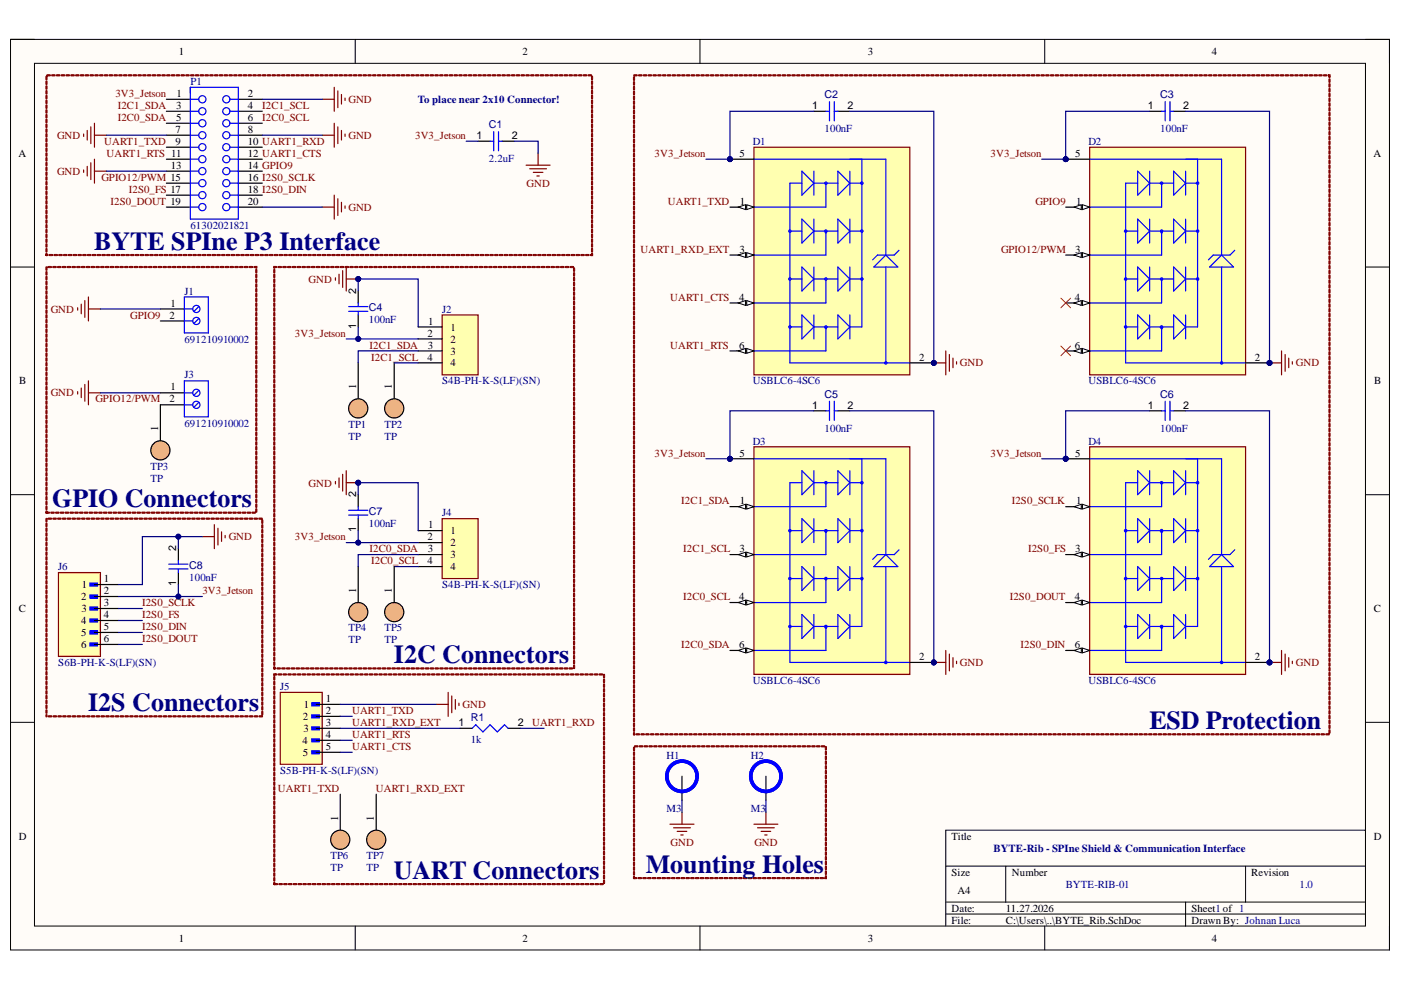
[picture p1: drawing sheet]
<svg xmlns="http://www.w3.org/2000/svg" width="297mm" height="210mm" viewBox="0 0 297 210" stroke-linecap="round" stroke-linejoin="round" font-family="sans-serif">
<defs><g id="words">
<g font-size="5.5" fill="#000080">
<text x="20" y="52.9">BYTE SPIne P3 Interface</text>
<text x="11.1" y="107.6">GPIO Connectors</text>
<text x="83.5" y="140.5">I2C Connectors</text>
<text x="18.7" y="150.7">I2S Connectors</text>
<text x="243.7" y="154.5">ESD Protection</text>
<text x="136.9" y="185">Mounting Holes</text>
<text x="83.5" y="186.3">UART Connectors</text>
</g>
<g font-size="2.3">
<text x="37.9" y="11.7">1</text>
<text x="110.8" y="11.7">2</text>
<text x="184" y="11.7">3</text>
<text x="256.9" y="11.7">4</text>
<text x="37.3" y="23.1">3</text>
<text x="37.4" y="20.5">1</text>
<text x="52.6" y="23.1">4</text>
<text x="52.6" y="20.5">2</text>
<text x="172.2" y="23.2">1</text>
<text x="179.7" y="23.2">2</text>
<text x="243.4" y="23.2">1</text>
<text x="250.8" y="23.2">2</text>
<text x="37.2" y="28.2">7</text>
<text x="37.3" y="25.6">5</text>
<text x="52.6" y="25.6">6</text>
<text x="52.6" y="28.2">8</text>
<text x="101" y="29.5">1</text>
<text x="108.5" y="29.5">2</text>
<text x="3.9" y="33.3">A</text>
<text x="36.2" y="35.8">13</text>
<text x="37.2" y="30.8">9</text>
<text x="52.6" y="30.8">10 UART1_RXD</text>
<text x="52.6" y="33.3">12 UART1_CTS</text>
<text x="52.6" y="35.8">14 GPIO9</text>
<text x="156.8" y="33.3">5</text>
<text x="228" y="33.3">5</text>
<text x="291.2" y="33.3">A</text>
<text x="52.6" y="38.4">16 I2S0_SCLK</text>
<text x="52.6" y="40.9">18 I2S0_DIN</text>
<text x="52.6" y="43.5">20</text>
<text x="156.9" y="43.5">1</text>
<text x="228.1" y="43.5">1</text>
<text x="156.8" y="53.6">3</text>
<text x="228" y="53.6">3</text>
<text x="36.1" y="65">1</text>
<text x="75.5" y="62.2" transform="rotate(-90 75.5 62.2)">2</text>
<text x="156.7" y="63.8">4</text>
<text x="227.9" y="63.8">4</text>
<text x="36" y="67.6">2</text>
<text x="75.5" y="69.7" transform="rotate(-90 75.5 69.7)">1</text>
<text x="90.6" y="71.4">2</text>
<text x="90.8" y="68.8">1</text>
<text x="95.5" y="70.1">1</text>
<text x="90.6" y="76.4">4</text>
<text x="90.7" y="73.9">3</text>
<text x="95.5" y="72.6">2</text>
<text x="95.5" y="75.2">3</text>
<text x="95.5" y="77.7">4</text>
<text x="156.7" y="73.9">6</text>
<text x="194.9" y="76.4">2</text>
<text x="227.9" y="73.9">6</text>
<text x="266.1" y="76.4">2</text>
<text x="4.1" y="81.5">B</text>
<text x="36.1" y="82.8">1</text>
<text x="75.5" y="82.5" transform="rotate(-90 75.5 82.5)">1</text>
<text x="83.1" y="82.5" transform="rotate(-90 83.1 82.5)">1</text>
<text x="291.4" y="81.5">B</text>
<text x="36" y="85.3">2</text>
<text x="172.2" y="86.7">1</text>
<text x="179.7" y="86.7">2</text>
<text x="243.4" y="86.7">1</text>
<text x="250.8" y="86.7">2</text>
<text x="33.5" y="91.4" transform="rotate(-90 33.5 91.4)">1</text>
<text x="156.8" y="96.8">5</text>
<text x="228" y="96.8">5</text>
<text x="75.5" y="105.4" transform="rotate(-90 75.5 105.4)">2</text>
<text x="156.9" y="107">1</text>
<text x="228.1" y="107">1</text>
<text x="75.5" y="112.9" transform="rotate(-90 75.5 112.9)">1</text>
<text x="90.8" y="112">1</text>
<text x="95.5" y="113.3">1</text>
<text x="37.3" y="116.9" transform="rotate(-90 37.3 116.9)">2</text>
<text x="90.6" y="114.6">2</text>
<text x="90.6" y="119.6">4</text>
<text x="90.7" y="117.1">3</text>
<text x="95.5" y="115.8">2</text>
<text x="95.5" y="118.4">3</text>
<text x="156.8" y="117.1">3</text>
<text x="228" y="117.1">3</text>
<text x="17.3" y="124.7">1</text>
<text x="22" y="123.5">1</text>
<text x="22" y="126">2</text>
<text x="37.3" y="124.3" transform="rotate(-90 37.3 124.3)">1</text>
<text x="75.5" y="125.7" transform="rotate(-90 75.5 125.7)">1</text>
<text x="83.1" y="125.7" transform="rotate(-90 83.1 125.7)">1</text>
<text x="95.5" y="120.9">4</text>
<text x="4" y="129.8">C</text>
<text x="17.2" y="127.3">2</text>
<text x="17.3" y="129.8">3</text>
<text x="22" y="128.5">3</text>
<text x="22" y="131.1">4</text>
<text x="156.7" y="127.3">4</text>
<text x="227.9" y="127.3">4</text>
<text x="291.3" y="129.8">C</text>
<text x="17.2" y="132.3">4</text>
<text x="17.2" y="134.9">5</text>
<text x="17.2" y="137.4">6</text>
<text x="22" y="133.6">5</text>
<text x="22" y="136.1">6</text>
<text x="156.7" y="137.4">6</text>
<text x="227.9" y="137.4">6</text>
<text x="194.9" y="139.9">2</text>
<text x="266.1" y="139.9">2</text>
<text x="69.1" y="148.9">1</text>
<text x="64.2" y="152.7">2</text>
<text x="64.3" y="155.2">3</text>
<text x="64.4" y="150.2">1</text>
<text x="69.1" y="151.4">2</text>
<text x="69.1" y="154">3</text>
<text x="97.2" y="154">1</text>
<text x="109.8" y="154">2</text>
<text x="64.1" y="157.8">4</text>
<text x="64.2" y="160.3">5</text>
<text x="69.1" y="156.5">4</text>
<text x="69.1" y="159.1">5</text>
<text x="4" y="178.1">D</text>
<text x="71.7" y="174" transform="rotate(-90 71.7 174)">1</text>
<text x="79.3" y="174" transform="rotate(-90 79.3 174)">1</text>
<text x="201.7" y="178.1">Title</text>
<text x="291.3" y="178.1">D</text>
<text x="201.7" y="185.7">Size</text>
<text x="214.5" y="185.7">Number</text>
<text x="265.3" y="185.7">Revision</text>
<text x="203" y="189.5">A4</text>
<text x="201.7" y="193.3">Date:</text>
<text x="201.7" y="195.8">File:</text>
<text x="213.2" y="193.3">11.27.2026</text>
<text x="213.2" y="195.8">C:\Users\..\BYTE_Rib.SchDoc</text>
<text x="252.6" y="193.3">Sheet1 of 1</text>
<text x="252.6" y="195.8">Drawn By: Johnan Luca</text>
<text x="37.9" y="199.6">1</text>
<text x="110.8" y="199.6">2</text>
<text x="184" y="199.6">3</text>
<text x="256.9" y="199.6">4</text>
</g>
<g font-size="2.3" fill="#800000">
<text x="24.5" y="20.5">3V3_Jetson</text>
<text x="25" y="23.1">I2C1_SDA</text>
<text x="55.6" y="23.1">I2C1_SCL</text>
<text x="73.9" y="21.8">GND</text>
<text x="12.1" y="29.5">GND</text>
<text x="25" y="25.6">I2C0_SDA</text>
<text x="55.6" y="25.6">I2C0_SCL</text>
<text x="73.9" y="29.5">GND</text>
<text x="88" y="29.5">3V3_Jetson</text>
<text x="22.1" y="30.8">UART1_TXD</text>
<text x="22.6" y="33.3">UART1_RTS 11</text>
<text x="138.8" y="33.3">3V3_Jetson</text>
<text x="210" y="33.3">3V3_Jetson</text>
<text x="12.1" y="37.1">GND</text>
<text x="21.5" y="38.4">GPIO12/PWM 15</text>
<text x="27.3" y="40.9">I2S0_FS 17</text>
<text x="111.6" y="39.7">GND</text>
<text x="23.4" y="43.5">I2S0_DOUT 19</text>
<text x="73.9" y="44.7">GND</text>
<text x="141.6" y="43.5">UART1_TXD</text>
<text x="219.5" y="43.5">GPIO9</text>
<text x="135.8" y="53.6">UART1_RXD_EXT</text>
<text x="212.2" y="53.6">GPIO12/PWM</text>
<text x="65.4" y="59.9">GND</text>
<text x="142.1" y="63.8">UART1_CTS</text>
<text x="10.7" y="66.3">GND</text>
<text x="27.6" y="67.6">GPIO9</text>
<text x="62.5" y="71.4">3V3_Jetson</text>
<text x="78.4" y="73.9">I2C1_SDA</text>
<text x="78.7" y="76.4">I2C1_SCL</text>
<text x="142.1" y="73.9">UART1_RTS</text>
<text x="203.5" y="77.7">GND</text>
<text x="274.8" y="77.7">GND</text>
<text x="10.7" y="84">GND</text>
<text x="20.2" y="85.3">GPIO12/PWM</text>
<text x="138.8" y="96.8">3V3_Jetson</text>
<text x="210" y="96.8">3V3_Jetson</text>
<text x="65.4" y="103.2">GND</text>
<text x="144.5" y="107">I2C1_SDA</text>
<text x="214.5" y="107">I2S0_SCLK</text>
<text x="48.5" y="114.6">GND</text>
<text x="62.5" y="114.6">3V3_Jetson</text>
<text x="78.4" y="117.1">I2C0_SDA</text>
<text x="78.7" y="119.6">I2C0_SCL</text>
<text x="144.9" y="117.1">I2C1_SCL</text>
<text x="218" y="117.1">I2S0_FS</text>
<text x="42.9" y="126">3V3_Jetson</text>
<text x="30.1" y="128.5">I2S0_SCLK</text>
<text x="30.1" y="131.1">I2S0_FS</text>
<text x="144.9" y="127.3">I2C0_SCL</text>
<text x="214.1" y="127.3">I2S0_DOUT</text>
<text x="30.1" y="133.6">I2S0_DIN</text>
<text x="30.1" y="136.1">I2S0_DOUT</text>
<text x="144.5" y="137.4">I2C0_SDA</text>
<text x="216.4" y="137.4">I2S0_DIN</text>
<text x="203.5" y="141.2">GND</text>
<text x="274.8" y="141.2">GND</text>
<text x="74.6" y="151.4">UART1_TXD</text>
<text x="74.6" y="154">UART1_RXD_EXT</text>
<text x="98.1" y="150.2">GND</text>
<text x="112.8" y="154">UART1_RXD</text>
<text x="74.6" y="156.5">UART1_RTS</text>
<text x="74.6" y="159.1">UART1_CTS</text>
<text x="58.9" y="167.9">UART1_TXD</text>
<text x="79.7" y="167.9">UART1_RXD_EXT</text>
<text x="142.2" y="179.3">GND</text>
<text x="159.9" y="179.3">GND</text>
</g>
<g font-size="2.3" fill="#000080">
<text x="40.4" y="18">P1</text>
<text x="88.6" y="21.8">To place near 2x10 Connector!</text>
<text x="174.8" y="20.9">C2</text>
<text x="246" y="20.9">C3</text>
<text x="103.7" y="27.2">C1</text>
<text x="174.8" y="27.9">100nF</text>
<text x="246" y="27.9">100nF</text>
<text x="103.7" y="34.3">2.2uF</text>
<text x="159.6" y="30.8">D1</text>
<text x="230.8" y="30.8">D2</text>
<text x="40.4" y="48.5">61302021821</text>
<text x="39.1" y="62.5">J1</text>
<text x="78.2" y="68.6">100nF</text>
<text x="78.2" y="66">C4</text>
<text x="93.8" y="66.3">J2</text>
<text x="39.1" y="72.6">691210910002</text>
<text x="39.1" y="80.2">J3</text>
<text x="93.8" y="81.5">S4B-PH-K-S(LF)(SN)</text>
<text x="159.6" y="81.5">USBLC6-4SC6</text>
<text x="230.8" y="81.5">USBLC6-4SC6</text>
<text x="174.8" y="84.4">C5</text>
<text x="246" y="84.4">C6</text>
<text x="39.1" y="90.5">691210910002</text>
<text x="73.9" y="90.7">TP1</text>
<text x="73.9" y="93.3">TP</text>
<text x="81.5" y="90.7">TP2</text>
<text x="81.5" y="93.3">TP</text>
<text x="159.6" y="94.3">D3</text>
<text x="174.8" y="91.5">100nF</text>
<text x="230.8" y="94.3">D4</text>
<text x="246" y="91.5">100nF</text>
<text x="31.9" y="99.6">TP3</text>
<text x="31.9" y="102.1">TP</text>
<text x="78.2" y="111.8">100nF</text>
<text x="78.2" y="109.2">C7</text>
<text x="93.8" y="109.5">J4</text>
<text x="12.4" y="120.9">J6</text>
<text x="40.1" y="123.2">100nF</text>
<text x="40.1" y="120.7">C8</text>
<text x="93.8" y="124.7">S4B-PH-K-S(LF)(SN)</text>
<text x="73.9" y="133.9">TP4</text>
<text x="73.9" y="136.4">TP</text>
<text x="81.5" y="133.9">TP5</text>
<text x="81.5" y="136.4">TP</text>
<text x="12.4" y="141.2">S6B-PH-K-S(LF)(SN)</text>
<text x="59.4" y="146.3">J5</text>
<text x="159.6" y="145">USBLC6-4SC6</text>
<text x="230.8" y="145">USBLC6-4SC6</text>
<text x="99.9" y="153">R1</text>
<text x="99.9" y="157.5">1k</text>
<text x="141.3" y="160.9">H1</text>
<text x="159.2" y="160.9">H2</text>
<text x="59.4" y="164.1">S5B-PH-K-S(LF)(SN)</text>
<text x="141.3" y="172.2">M3</text>
<text x="159.2" y="172.2">M3</text>
<text x="70.1" y="182.1">TP6</text>
<text x="70.1" y="184.7">TP</text>
<text x="77.7" y="182.1">TP7</text>
<text x="77.7" y="184.7">TP</text>
<text x="210.6" y="180.6">BYTE-Rib - SPIne Shield &amp; Communication Interface</text>
<text x="225.9" y="188.2">BYTE-RIB-01</text>
<text x="275.5" y="188.2">1.0</text>
</g>
</g></defs>
<path d="M2.2 8.4h292.4v193h-292.4z" fill-rule="evenodd" fill="#fffcf8"/>
<path d="M2.2 8.4h292.4v193h-292.4z" fill="none" stroke="#000" stroke-width=".21"/>
<path d="M7.3 13.4h282.2v182.9h-282.2z" fill-rule="evenodd" fill="#fffcf8"/>
<g fill="none" stroke="#000" stroke-width=".21">
<path d="M2.2 8.3h5.1M7.3 13.4h282.2v182.9h-282.2zM75.3 8.3v5.1M148.4 8.3v5.1M221.5 8.4v5M289.5 8.4h5.1v5M2.2 56.6h5.1M289.5 56.6h5.1M2.2 104.9h5.1M289.5 104.9h5.1M2.2 153.2h5.1M289.5 153.2h5.1"/>
<path d="M289.5 176h-89v20.3M75.3 196.3v5.1M148.4 196.3v5.1M200.5 183.6h89M200.5 191.3h89M200.5 193.8h89M213.2 183.6v7.7M221.5 196.3v5.1M251.4 191.3v5M264.1 183.6v7.7M294.6 196.3v5.1"/>
</g>
<g fill="none" stroke="#800000" stroke-width=".25">
<path d="M70.9 18.5v5.1M71.6 19.3v3.5M17.7 28.4v.5M17.7 36v.5M18.5 27.7v2M18.5 35.3v2M19.3 26.9v3.6M19.3 34.5v3.6M20 26.1v5.1M20 33.8v5M20 28.7h2.6M20 36.3h2.6"/>
<path d="M68.3 28.7h2.6M68.3 21h2.6M70.9 26.1v5.1M71.6 26.9v3.6M72.4 20v2.1M72.4 27.7v2M73.2 20.8v.5M73.2 28.4v.5M68.3 43.9h2.6M70.9 41.4v5.1M71.1 58.9v.5M71.6 42.1v3.6"/>
<path d="M71.9 58.1v2.1M72.4 42.9v2M72.6 57.4v3.5M73.2 43.7v.5M73.4 56.6v5.1M73.4 59.2h2.5M142 174.8h5.1M142.8 175.5h3.6M143.6 176.3h2M144.3 177h.6M144.6 172.2v2.6M159.9 174.8h5"/>
<path d="M160.6 175.5h3.6M161.4 176.3h2M162.1 177h.5M162.4 172.2v2.6"/>
</g>
<path d="M9.8 53.7l.2 .1-.1 .4zM9.8 52.7l.2 .1-.1 .6-.2-.1zM9.8 51.7l.2 .1-.1 .6-.2-.1zM9.8 50.7l.2 .1-.1 .6-.2-.1zM9.8 49.7l.2 .1-.1 .6-.2-.1zM9.8 48.7h.2l-.1 .7-.2-.1zM9.8 47.6l.2 .1-.1 .7-.2-.2zM9.8 46.6l.2 .1-.1 .7-.2-.2zM9.8 45.6l.2 .1-.1 .6-.2-.1zM9.8 44.6l.2 .1-.1 .6-.2-.1zM9.8 43.6l.2 .1-.1 .6-.2-.1zM9.8 42.6l.2 .1-.1 .6-.2-.1zM9.8 41.6h.2l-.1 .7-.2-.1zM9.8 40.5l.2 .1-.1 .7-.2-.2zM9.8 39.5l.2 .1-.1 .6-.2-.1zM9.8 38.5l.2 .1-.1 .6-.2-.1zM9.8 37.5l.2 .1-.1 .6-.2-.1zM9.8 36.5l.2 .1-.1 .6-.2-.1zM9.8 35.5l.2 .1-.1 .6-.2-.1zM9.8 34.5h.2l-.1 .7-.2-.2zM9.8 33.4l.2 .1-.1 .7-.2-.2zM9.8 32.4l.2 .1-.1 .6-.2-.1zM9.8 31.4l.2 .1-.1 .6-.2-.1zM9.8 30.4l.2 .1-.1 .6-.2-.1zM9.8 29.4l.2 .1-.1 .6-.2-.1zM9.8 28.4l.2 .1-.1 .6-.2-.1zM9.8 27.3l.2 .1-.1 .7-.2-.2zM9.8 26.3l.2 .1-.1 .7-.2-.2zM9.8 25.3l.2 .1-.1 .6-.2-.1zM9.8 24.3l.2 .1-.1 .6-.2-.1zM9.8 23.3l.2 .1-.1 .6-.2-.1zM9.8 22.3l.2 .1-.1 .6-.2-.1zM9.8 21.3l.2 .1-.1 .6-.2-.1zM9.8 20.2l.2 .1-.1 .7-.2-.2zM9.8 19.2l.2 .1-.1 .7-.2-.2zM9.8 18.2l.2 .1-.1 .6-.2-.1zM9.8 17.2l.2 .1-.1 .6-.2-.1zM9.8 16.2l.2 .1-.1 .6-.2-.1zM10 15.9l.6-.1 .1 .2-.6 .1zM11 15.9l.6-.1 .1 .2-.6 .1zM12 15.9l.6-.1 .1 .2-.6 .1zM13 15.9l.6-.1 .1 .2-.6 .1zM14 15.9l.6-.1 .2 .2-.7 .1zM15 15.9l.6-.1 .2 .2-.7 .1zM16.1 15.9l.6-.1 .1 .2-.7 .1zM17.1 15.9l.6-.1 .1 .2-.6 .1zM18.1 15.9l.6-.1 .1 .2-.6 .1zM19.1 15.9l.6-.1 .1 .2-.6 .1zM20.1 15.9l.6-.1 .1 .2-.6 .1zM21.1 15.9l.6-.1 .2 .2-.7 .1zM22.1 15.9l.6-.1 .2 .2-.7 .1zM23.2 15.9l.6-.1 .1 .2-.6 .1zM24.2 15.9l.6-.1 .1 .2-.6 .1zM25.2 15.9l.6-.1 .1 .2-.6 .1zM26.2 15.9l.6-.1 .1 .2-.6 .1zM27.2 15.9l.6-.1 .2 .2-.7 .1zM28.2 15.9l.6-.1 .2 .2-.7 .1zM29.3 15.9l.6-.1 .1 .2-.7 .1zM30.3 15.9l.6-.1 .1 .2-.6 .1zM31.3 15.9l.6-.1 .1 .2-.6 .1zM32.3 15.9l.6-.1 .1 .2-.6 .1zM33.3 15.9l.6-.1 .1 .2-.6 .1zM34.3 15.9l.6-.1 .2 .2-.7 .1zM35.3 15.9l.6-.1 .2 .2-.7 .1zM36.4 15.9l.6-.1 .1 .2-.6 .1zM37.4 15.9l.6-.1 .1 .2-.6 .1zM38.4 15.9l.6-.1 .1 .2-.6 .1zM39.4 15.9l.6-.1 .1 .2-.6 .1zM40.4 15.9l.6-.1 .2 .2-.7 .1zM41.4 15.9l.6-.1 .2 .2-.7 .1zM42.5 15.9l.6-.1 .1 .2-.7 .1zM43.5 15.9l.6-.1 .1 .2-.6 .1zM44.5 15.9l.6-.1 .1 .2-.6 .1zM45.5 15.9l.6-.1 .1 .2-.6 .1zM46.5 15.9l.6-.1 .1 .2-.6 .1zM47.5 15.9l.6-.1 .2 .2-.7 .1zM48.6 15.9l.5-.1 .2 .2-.7 .1zM49.6 15.9l.6-.1 .1 .2-.6 .1zM50.6 15.9l.6-.1 .1 .2-.6 .1zM51.6 15.9l.6-.1 .1 .2-.6 .1zM52.6 15.9l.6-.1 .1 .2-.6 .1zM53.6 15.9l.6-.1 .2 .2-.7 .1zM54.6 15.9l.6-.1 .2 .2-.7 .1zM55.7 15.9l.6-.1 .1 .2-.6 .1zM56.7 15.9l.6-.1 .1 .2-.6 .1zM57.7 15.9l.6-.1 .1 .2-.6 .1zM58.7 15.9l.6-.1 .1 .2-.6 .1zM59.7 15.9l.6-.1 .1 .2-.6 .1zM60.7 15.9l.6-.1 .2 .2-.7 .1zM61.8 15.9l.6-.1 .1 .2-.7 .1zM62.8 15.9l.6-.1 .1 .2-.6 .1zM63.8 15.9l.6-.1 .1 .2-.6 .1zM64.8 15.9l.6-.1 .1 .2-.6 .1zM65.8 15.9l.6-.1 .1 .2-.6 .1zM66.8 15.9l.6-.1 .2 .2-.7 .1zM67.8 15.9l.6-.1 .2 .2-.7 .1zM68.9 15.9l.6-.1 .1 .2-.6 .1zM69.9 15.9l.6-.1 .1 .2-.6 .1zM70.9 15.9l.6-.1 .1 .2-.6 .1zM71.9 15.9l.6-.1 .1 .2-.6 .1zM72.9 15.9l.6-.1 .1 .2-.6 .1zM73.9 15.9l.6-.1 .2 .2-.7 .1zM75 15.9l.6-.1 .1 .2-.7 .1zM76 15.9l.6-.1 .1 .2-.6 .1zM77 15.9l.6-.1 .1 .2-.6 .1zM78 15.9l.6-.1 .1 .2-.6 .1zM79 15.9l.6-.1 .1 .2-.6 .1zM80 15.9l.6-.1 .2 .2-.7 .1zM81 15.9l.6-.1 .2 .2-.7 .1zM82.1 15.9l.6-.1 .1 .2-.6 .1zM83.1 15.9l.6-.1 .1 .2-.6 .1zM84.1 15.9l.6-.1 .1 .2-.6 .1zM85.1 15.9l.6-.1 .1 .2-.6 .1zM86.1 15.9l.6-.1 .1 .2-.6 .1zM87.1 15.9l.6-.1 .2 .2-.7 .1zM88.2 15.9l.6-.1 .1 .2-.7 .1zM89.2 15.9l.6-.1 .1 .2-.6 .1zM90.2 15.9l.6-.1 .1 .2-.6 .1zM91.2 15.9l.6-.1 .1 .2-.6 .1zM92.2 15.9l.6-.1 .1 .2-.6 .1zM93.2 15.9l.6-.1 .2 .2-.7 .1zM94.2 15.9l.6-.1 .2 .2-.7 .1zM95.3 15.9l.6-.1 .1 .2-.6 .1zM96.3 15.9l.6-.1 .1 .2-.6 .1zM97.3 15.9l.6-.1 .1 .2-.6 .1zM98.3 15.9l.6-.1 .1 .2-.6 .1zM99.3 15.9l.6-.1 .2 .2-.7 .1zM100.3 15.9l.6-.1 .2 .2-.7 .1zM101.4 15.9l.6-.1 .1 .2-.7 .1zM102.4 15.9l.6-.1 .1 .2-.6 .1zM103.4 15.9l.6-.1 .1 .2-.6 .1zM104.4 15.9l.6-.1 .1 .2-.6 .1zM105.4 15.9l.6-.1 .1 .2-.6 .1zM106.4 15.9l.6-.1 .2 .2-.7 .1zM107.4 15.9l.6-.1 .2 .2-.7 .1zM108.5 15.9l.6-.1 .1 .2-.6 .1zM109.5 15.9l.6-.1 .1 .2-.6 .1zM110.5 15.9l.6-.1 .1 .2-.6 .1zM111.5 15.9l.6-.1 .1 .2-.6 .1zM112.5 15.9l.6-.1 .2 .2-.7 .1zM113.5 15.9l.6-.1 .2 .2-.7 .1zM114.6 15.9l.6-.1 .1 .2-.7 .1zM115.6 15.9l.6-.1 .1 .2-.6 .1zM116.6 15.9l.6-.1 .1 .2-.6 .1zM117.6 15.9l.6-.1 .1 .2-.6 .1zM118.6 15.9l.6-.1 .1 .2-.6 .1zM119.6 15.9l.6-.1 .2 .2-.7 .1zM120.6 15.9l.6-.1 .2 .2-.7 .1zM121.7 15.9l.6-.1 .1 .2-.6 .1zM122.7 15.9l.6-.1 .1 .2-.6 .1zM123.7 15.9l.6-.1 .1 .2-.6 .1zM124.7 15.9l.6-.1 .1 .2-.6 .1zM125.4 16.2l.3 .1-.2 .6-.1-.1zM125.4 17.2l.3 .1-.2 .6-.1-.1zM125.4 18.2l.3 .1-.2 .6-.1-.1zM125.4 19.2l.3 .1-.2 .6-.1-.1zM125.4 20.2l.3 .1-.2 .7-.1-.2zM125.4 21.2l.3 .1-.2 .7-.1-.2zM125.4 22.3h.3l-.2 .7-.1-.1zM125.4 23.3l.3 .1-.2 .6-.1-.1zM125.4 24.3l.3 .1-.2 .6-.1-.1zM125.4 25.3l.3 .1-.2 .6-.1-.1zM125.4 26.3l.3 .1-.2 .6-.1-.1zM125.4 27.3l.3 .1-.2 .7-.1-.2zM125.4 28.3l.3 .1-.2 .7-.1-.2zM125.4 29.4l.3 .1-.2 .6-.1-.1zM125.4 30.4l.3 .1-.2 .6-.1-.1zM125.4 31.4l.3 .1-.2 .6-.1-.1zM125.4 32.4l.3 .1-.2 .6-.1-.1zM125.4 33.4l.3 .1-.2 .6-.1-.1zM125.4 34.4l.3 .1-.2 .7-.1-.2zM125.4 35.5h.3l-.2 .7-.1-.2zM125.4 36.5l.3 .1-.2 .6-.1-.1zM125.4 37.5l.3 .1-.2 .6-.1-.1zM125.4 38.5l.3 .1-.2 .6-.1-.1zM125.4 39.5l.3 .1-.2 .6-.1-.1zM125.4 40.5l.3 .1-.2 .6-.1-.1zM125.4 41.5l.3 .1-.2 .7-.1-.2zM125.4 42.6h.3l-.2 .7-.1-.1zM125.4 43.6l.3 .1-.2 .6-.1-.1zM125.4 44.6l.3 .1-.2 .6-.1-.1zM125.4 45.6l.3 .1-.2 .6-.1-.1zM125.4 46.6l.3 .1-.2 .6-.1-.1zM125.4 47.6l.3 .1-.2 .7-.1-.2zM125.4 48.6l.3 .1-.2 .7-.1-.2zM125.4 49.7h.3l-.2 .7-.1-.1zM125.4 50.7l.3 .1-.2 .6-.1-.1zM125.4 51.7l.3 .1-.2 .6-.1-.1zM125.4 52.7l.3 .1-.2 .6-.1-.1zM125.4 53.7h.2l.1 .5h-.5v-.2l.3-.1-.1 .2zM124.2 54l.6-.1 .1 .2-.6 .1zM123.2 54l.6-.1 .1 .2-.6 .1zM122.2 54l.6-.1 .1 .2-.7 .1zM121.1 54l.6-.1 .2 .2-.7 .1zM120.1 54l.6-.1 .1 .2-.6 .1zM119.1 54l.6-.1 .1 .2-.6 .1zM118.1 54l.6-.1 .1 .2-.6 .1zM117.1 54l.6-.1 .1 .2-.6 .1zM116.1 54l.6-.1 .1 .2-.7 .1zM115 54l.6-.1 .2 .2-.7 .1zM114 54l.6-.1 .2 .2-.7 .1zM113 54l.6-.1 .1 .2-.6 .1zM112 54l.6-.1 .1 .2-.6 .1zM111 54l.6-.1 .1 .2-.6 .1zM110 54l.6-.1 .1 .2-.6 .1zM109 54l.5-.1 .2 .2-.7 .1zM107.9 54l.6-.1 .2 .2-.7 .1zM106.9 54l.6-.1 .1 .2-.6 .1zM105.9 54l.6-.1 .1 .2-.6 .1zM104.9 54l.6-.1 .1 .2-.6 .1zM103.9 54l.6-.1 .1 .2-.6 .1zM102.9 54l.6-.1 .1 .2-.7 .1zM101.8 54l.6-.1 .2 .2-.7 .1zM100.8 54l.6-.1 .2 .2-.7 .1zM99.8 54l.6-.1 .1 .2-.6 .1zM98.8 54l.6-.1 .1 .2-.6 .1zM97.8 54l.6-.1 .1 .2-.6 .1zM96.8 54l.6-.1 .1 .2-.6 .1zM95.7 54l.6-.1 .2 .2-.7 .1zM94.7 54l.6-.1 .2 .2-.7 .1zM93.7 54l.6-.1 .1 .2-.6 .1zM92.7 54l.6-.1 .1 .2-.6 .1zM91.7 54l.6-.1 .1 .2-.6 .1zM90.7 54l.6-.1 .1 .2-.6 .1zM89.7 54l.6-.1 .1 .2-.7 .1zM88.6 54l.6-.1 .2 .2-.7 .1zM87.6 54l.6-.1 .2 .2-.7 .1zM86.6 54l.6-.1 .1 .2-.6 .1zM85.6 54l.6-.1 .1 .2-.6 .1zM84.6 54l.6-.1 .1 .2-.6 .1zM83.6 54l.6-.1 .1 .2-.6 .1zM82.5 54l.6-.1 .2 .2-.7 .1zM81.5 54l.6-.1 .2 .2-.7 .1zM80.5 54l.6-.1 .1 .2-.6 .1zM79.5 54l.6-.1 .1 .2-.6 .1zM78.5 54l.6-.1 .1 .2-.6 .1zM77.5 54l.6-.1 .1 .2-.6 .1zM76.5 54l.6-.1 .1 .2-.7 .1zM75.4 54l.6-.1 .2 .2-.7 .1zM74.4 54l.6-.1 .2 .2-.7 .1zM73.4 54l.6-.1 .1 .2-.6 .1zM72.4 54l.6-.1 .1 .2-.6 .1zM71.4 54l.6-.1 .1 .2-.6 .1zM70.4 54l.6-.1 .1 .2-.6 .1zM69.3 54l.6-.1 .2 .2-.7 .1zM68.3 54l.6-.1 .2 .2-.7 .1zM67.3 54l.6-.1 .1 .2-.6 .1zM66.3 54l.6-.1 .1 .2-.6 .1zM65.3 54l.6-.1 .1 .2-.6 .1zM64.3 54l.6-.1 .1 .2-.6 .1zM63.3 54l.6-.1 .1 .2-.7 .1zM62.2 54l.6-.1 .2 .2-.7 .1zM61.2 54l.6-.1 .1 .2-.6 .1zM60.2 54l.6-.1 .1 .2-.6 .1zM59.2 54l.6-.1 .1 .2-.6 .1zM58.2 54l.6-.1 .1 .2-.6 .1zM57.2 54l.6-.1 .1 .2-.6 .1zM56.1 54l.6-.1 .2 .2-.7 .1zM55.1 54l.6-.1 .2 .2-.7 .1zM54.1 54l.6-.1 .1 .2-.6 .1zM53.1 54l.6-.1 .1 .2-.6 .1zM52.1 54l.6-.1 .1 .2-.6 .1zM51.1 54l.6-.1 .1 .2-.6 .1zM50.1 54l.6-.1 .1 .2-.7 .1zM49 54l.6-.1 .2 .2-.7 .1zM48 54l.6-.1 .1 .2-.6 .1zM47 54l.6-.1 .1 .2-.6 .1zM46 54l.6-.1 .1 .2-.6 .1zM45 54l.6-.1 .1 .2-.6 .1zM44 54l.6-.1 .1 .2-.6 .1zM42.9 54l.6-.1 .2 .2-.7 .1zM41.9 54l.6-.1 .2 .2-.7 .1zM40.9 54l.6-.1 .1 .2-.6 .1zM39.9 54l.6-.1 .1 .2-.6 .1zM38.9 54l.6-.1 .1 .2-.6 .1zM37.9 54l.6-.1 .1 .2-.6 .1zM36.9 54l.6-.1 .1 .2-.7 .1zM35.8 54l.6-.1 .2 .2-.7 .1zM34.8 54l.6-.1 .1 .2-.6 .1zM33.8 54l.6-.1 .1 .2-.6 .1zM32.8 54l.6-.1 .1 .2-.6 .1zM31.8 54l.6-.1 .1 .2-.6 .1zM30.8 54l.6-.1 .1 .2-.6 .1zM29.7 54l.6-.1 .2 .2-.7 .1zM28.7 54l.6-.1 .2 .2-.7 .1zM27.7 54l.6-.1 .1 .2-.6 .1zM26.7 54l.6-.1 .1 .2-.6 .1zM25.7 54l.6-.1 .1 .2-.6 .1zM24.7 54l.6-.1 .1 .2-.6 .1zM23.7 54l.5-.1 .2 .2-.7 .1zM22.6 54l.6-.1 .2 .2-.7 .1zM21.6 54l.6-.1 .1 .2-.6 .1zM20.6 54l.6-.1 .1 .2-.6 .1zM19.6 54l.6-.1 .1 .2-.6 .1zM18.6 54l.6-.1 .1 .2-.6 .1zM17.6 54l.6-.1 .1 .2-.7 .1zM16.5 54l.6-.1 .2 .2-.7 .1zM15.5 54l.6-.1 .2 .2-.7 .1zM14.5 54l.6-.1 .1 .2-.6 .1zM13.5 54l.6-.1 .1 .2-.6 .1zM12.5 54l.6-.1 .1 .2-.6 .1zM11.5 54l.6-.1 .1 .2-.6 .1zM10.4 54l.6-.1 .2 .2-.7 .1zM9.8 54l.4 .1-.3 .1z" fill="#800000" stroke="#800000" stroke-width=".21"/>
<g fill="none" stroke="#000" stroke-width=".25">
<path d="M35.3 23.6h5.1M35.3 21h5.1M35.3 26.1h5.1M35.3 28.7h5.1M35.3 31.2h5.1M35.3 33.8h5.1M35.3 36.3h5.1M35.3 38.8h5.1M50.5 23.6h5.1M50.5 21h5.1M50.5 26.1h5.1M50.5 28.7h5.1"/>
<path d="M50.5 31.2h5.1M50.5 33.8h5.1M50.5 36.3h5.1M50.5 38.8h5.1M35.3 41.4h5.1M35.3 43.9h5.1M50.5 41.4h5.1M50.5 43.9h5.1M144.6 164.6v5.1M162.4 164.6v5.1"/>
</g>
<g fill="none" stroke="#00f" stroke-width=".25">
<path d="M40.4 18.5h10.1v28h-10.1zM40.4 23.6h1.7M40.4 21h1.7M40.4 26.1h1.7M40.4 28.7h1.7M40.4 31.2h1.7M40.4 33.8h1.7M40.4 36.3h1.7M40.4 38.8h1.7M48.7 23.6h1.8M48.7 21h1.8M48.7 26.1h1.8"/>
<path d="M48.7 28.7h1.8M48.7 31.2h1.8M48.7 33.8h1.8M48.7 36.3h1.8M48.7 38.8h1.8M40.4 41.4h1.7M40.4 43.9h1.7M48.7 41.4h1.8M48.7 43.9h1.8"/>
<circle cx="42.9" cy="23.6" r=".76"/>
<circle cx="42.9" cy="38.8" r=".76"/>
<circle cx="42.9" cy="31.2" r=".76"/>
<circle cx="42.9" cy="21.1" r=".76"/>
<circle cx="42.9" cy="36.3" r=".76"/>
<circle cx="42.9" cy="28.7" r=".76"/>
<circle cx="42.9" cy="33.8" r=".76"/>
<circle cx="42.9" cy="26.1" r=".76"/>
<circle cx="48" cy="23.6" r=".76"/>
<circle cx="48" cy="38.8" r=".76"/>
<circle cx="48" cy="31.2" r=".76"/>
<circle cx="48" cy="21.1" r=".76"/>
<circle cx="48" cy="36.3" r=".76"/>
<circle cx="48" cy="28.7" r=".76"/>
<circle cx="48" cy="33.8" r=".76"/>
<circle cx="48" cy="26.1" r=".76"/>
<circle cx="42.9" cy="41.4" r=".76"/>
<circle cx="42.9" cy="43.9" r=".76"/>
<circle cx="48" cy="41.4" r=".76"/>
<circle cx="48" cy="43.9" r=".76"/>
</g>
<g fill="none" stroke="#00f" stroke-width=".76">
<circle cx="144.6" cy="164.6" r="3.2"/>
<circle cx="162.4" cy="164.6" r="3.2"/>
</g>
<circle cx="76" cy="59.2" r=".51" fill="#000080"/>
<circle cx="76" cy="59.2" r=".51" fill="none" stroke="#000080" stroke-width=".21"/>
<path d="M73.4 99.8v5.1M71.1 102.1v.5M71.9 101.3v2.1M72.6 100.6v3.5M73.4 102.3h2.5" fill="none" stroke="#800000" stroke-width=".25"/>
<circle cx="75.9" cy="102.3" r=".51" fill="#000080"/>
<circle cx="75.9" cy="102.3" r=".51" fill="none" stroke="#000080" stroke-width=".21"/>
<path d="M42.9 113.8h2.5M45.4 111.2v5.1M46.2 112v3.6M47 112.8v2M47.7 113.5v.5M92.5 149.3h2.5M95 146.8v5.1M95.8 147.6v3.5M96.5 148.3v2.1M97.3 149.1v.5" fill="none" stroke="#800000" stroke-width=".25"/>
<path d="M97.6 154.4h2.5M107.7 154.4h2.6" fill="none" stroke="#000" stroke-width=".25"/>
<path d="M100.1 154.4l.8-.7 1.5 1.5 1.5-1.5 1.5 1.5 1.6-1.5 .7 .7" fill="none" stroke="#00f" stroke-width=".25"/>
<circle cx="198" cy="76.9" r=".51" fill="#000080"/>
<circle cx="198" cy="76.9" r=".51" fill="none" stroke="#000080" stroke-width=".21"/>
<circle cx="154.8" cy="33.8" r=".51" fill="#000080"/>
<circle cx="154.8" cy="33.8" r=".51" fill="none" stroke="#000080" stroke-width=".21"/>
<path d="M159.9 31.2h33v48.3h-33z" fill-rule="evenodd" fill="#ffffb0"/>
<path d="M159.9 31.2h33v48.3h-33z" fill="none" stroke="#800000" stroke-width=".25"/>
<g fill="none" stroke="#00f" stroke-width=".25">
<path d="M159.9 33.8h27.9v20.3M170 36.3l2.6 2.5-2.6 2.6zM170 38.8h-2.5v38.1h25.4M172.6 38.8h5M172.6 36.3v5.1M175.1 38.8v5.1h-15.2M177.6 36.3l2.6 2.5-2.6 2.6zM180.2 38.8h2.5M180.2 36.3v5.1M182.7 33.8v35.5h-2.5M167.5 49h2.5M167.5 59.2h2.5"/>
<path d="M170 46.5l2.6 2.5-2.6 2.5zM170 56.6l2.6 2.6-2.6 2.5zM172.6 46.5v5M172.6 56.6v5.1M172.6 49h5M172.6 59.2h5M175.1 49v5.1h-15.2M175.1 59.2v5h-15.2M177.6 46.5l2.6 2.5-2.6 2.5zM177.6 56.6l2.6 2.6-2.6 2.5zM180.2 46.5v5M180.2 56.6v5.1"/>
<path d="M180.2 49h2.5M180.2 59.2h2.5M185.3 56.6l2.5-2.5 2.6 2.5zM187.8 56.6v20.3M190.6 53.1l-1 1h-3.6l-1 1M167.5 69.3h2.5M170 66.8l2.6 2.5-2.6 2.6zM172.6 66.8v5.1M172.6 69.3h5M175.1 69.3v5.1h-15.2M177.6 66.8l2.6 2.5-2.6 2.6zM180.2 66.8v5.1"/>
<circle cx="175.1" cy="38.8" r=".25"/>
<circle cx="182.7" cy="38.8" r=".25"/>
<circle cx="167.5" cy="49" r=".25"/>
<circle cx="167.5" cy="59.2" r=".25"/>
<circle cx="175.1" cy="49" r=".25"/>
<circle cx="175.1" cy="49.3" r=".13"/>
<circle cx="175.1" cy="59.2" r=".26"/>
<circle cx="182.7" cy="49" r=".25"/>
<circle cx="182.7" cy="59.2" r=".13"/>
<circle cx="182.7" cy="59.2" r=".26"/>
<circle cx="167.5" cy="69.3" r=".25"/>
<circle cx="175.1" cy="69.3" r=".25"/>
<circle cx="175.1" cy="69.6" r=".13"/>
<circle cx="187.8" cy="76.9" r=".25"/>
</g>
<g fill="#000">
<circle cx="175.1" cy="49.3" r=".13"/>
<circle cx="182.7" cy="59.2" r=".13"/>
<circle cx="175.1" cy="69.6" r=".13"/>
</g>
<path d="M154.8 43.9h5" fill="none" stroke="#000" stroke-width=".25"/>
<path d="M158.3 43.4l1.5 .5-1.5 .5z" fill="#f8fcff"/>
<path d="M158.3 43.4l1.5 .5-1.5 .5z" fill="none" stroke="#000" stroke-width=".21"/>
<path d="M156.5 43.9l1.6-.5v1z" fill="#f8fcff"/>
<path d="M156.5 43.9l1.6-.5v1z" fill="none" stroke="#000" stroke-width=".21"/>
<path d="M154.8 54.1h5" fill="none" stroke="#000" stroke-width=".25"/>
<path d="M158.3 53.6l1.5 .5-1.5 .5z" fill="#f8fcff"/>
<path d="M158.3 53.6l1.5 .5-1.5 .5z" fill="none" stroke="#000" stroke-width=".21"/>
<path d="M156.5 54.1l1.6-.5v1z" fill="#f8fcff"/>
<path d="M156.5 54.1l1.6-.5v1z" fill="none" stroke="#000" stroke-width=".21"/>
<path d="M154.8 64.2h5" fill="none" stroke="#000" stroke-width=".25"/>
<path d="M158.3 63.7l1.5 .5-1.5 .5z" fill="#f8fcff"/>
<path d="M158.3 63.7l1.5 .5-1.5 .5z" fill="none" stroke="#000" stroke-width=".21"/>
<path d="M156.5 64.2l1.6-.5v1z" fill="#f8fcff"/>
<path d="M156.5 64.2l1.6-.5v1z" fill="none" stroke="#000" stroke-width=".21"/>
<path d="M154.8 74.4h5" fill="none" stroke="#000" stroke-width=".25"/>
<path d="M158.3 73.9l1.5 .5-1.5 .5z" fill="#f8fcff"/>
<path d="M158.3 73.9l1.5 .5-1.5 .5z" fill="none" stroke="#000" stroke-width=".21"/>
<path d="M156.5 74.4l1.6-.5v1z" fill="#f8fcff"/>
<path d="M156.5 74.4l1.6-.5v1z" fill="none" stroke="#000" stroke-width=".21"/>
<path d="M192.9 76.9h5.1" fill="none" stroke="#000" stroke-width=".25"/>
<circle cx="198" cy="76.9" r=".51" fill="#000080"/>
<circle cx="198" cy="76.9" r=".51" fill="none" stroke="#000080" stroke-width=".21"/>
<path d="M154.8 33.8h5" fill="none" stroke="#000" stroke-width=".25"/>
<circle cx="154.8" cy="33.8" r=".51" fill="#000080"/>
<circle cx="154.8" cy="33.8" r=".51" fill="none" stroke="#000080" stroke-width=".21"/>
<path d="M172.6 23.6h2.5M177.6 23.6h2.6M75.9 61.7v2.5M75.9 66.8v2.5M75.9 104.9v2.5M75.9 110v2.5" fill="none" stroke="#000" stroke-width=".25"/>
<path d="M175.1 23.6h.8M175.9 21.6v4M176.9 21.6v4M176.9 23.6h.7M73.9 65h4.1M73.9 66h4.1M75.9 64.2v.8M75.9 66v.8M73.9 108.2h4.1M73.9 109.2h4.1M75.9 107.4v.8M75.9 109.2v.8" fill="none" stroke="#00f" stroke-width=".25"/>
<circle cx="198" cy="140.5" r=".51" fill="#000080"/>
<circle cx="198" cy="140.5" r=".51" fill="none" stroke="#000080" stroke-width=".21"/>
<circle cx="154.8" cy="97.3" r=".51" fill="#000080"/>
<circle cx="154.8" cy="97.3" r=".51" fill="none" stroke="#000080" stroke-width=".21"/>
<path d="M159.9 94.7h33v48.3h-33z" fill-rule="evenodd" fill="#ffffb0"/>
<path d="M159.9 94.7h33v48.3h-33z" fill="none" stroke="#800000" stroke-width=".25"/>
<g fill="none" stroke="#00f" stroke-width=".25">
<path d="M159.9 97.3h27.9v20.3M170 99.8l2.6 2.5-2.6 2.6zM172.6 99.8v5.1M177.6 99.8l2.6 2.5-2.6 2.6zM180.2 99.8v5.1M182.7 97.3v35.5h-2.5M167.5 112.5h2.5M170 110l2.6 2.5-2.6 2.5zM170 102.3h-2.5v38.1h25.4M172.6 102.3h5M172.6 110v5M172.6 112.5h5"/>
<path d="M175.1 102.3v5.1h-15.2M175.1 112.5v5.1h-15.2M177.6 110l2.6 2.5-2.6 2.5zM180.2 102.3h2.5M180.2 110v5M180.2 112.5h2.5M187.8 117.6l2.6 2.5h-5.1zM190.6 116.6l-1 1h-3.6l-1 1M167.5 122.7h2.5M167.5 132.8h2.5M170 120.1l2.6 2.6-2.6 2.5zM170 130.3l2.6 2.5-2.6 2.6z"/>
<path d="M172.6 120.1v5.1M172.6 130.3v5.1M172.6 122.7h5M172.6 132.8h5M175.1 122.7v5.1h-15.2M175.1 132.8v5.1h-15.2M177.6 120.1l2.6 2.6-2.6 2.5zM177.6 130.3l2.6 2.5-2.6 2.6zM180.2 120.1v5.1M180.2 130.3v5.1M180.2 122.7h2.5M187.8 120.1v20.3"/>
<circle cx="167.5" cy="112.5" r=".25"/>
<circle cx="175.1" cy="112.8" r=".13"/>
<circle cx="175.1" cy="112.5" r=".25"/>
<circle cx="175.1" cy="102.3" r=".25"/>
<circle cx="182.7" cy="112.5" r=".25"/>
<circle cx="182.7" cy="102.3" r=".25"/>
<circle cx="167.5" cy="132.8" r=".25"/>
<circle cx="167.5" cy="122.7" r=".25"/>
<circle cx="175.1" cy="132.8" r=".25"/>
<circle cx="175.1" cy="122.7" r=".25"/>
<circle cx="175.1" cy="133.1" r=".13"/>
<circle cx="182.7" cy="122.7" r=".25"/>
<circle cx="182.7" cy="122.7" r=".13"/>
<circle cx="187.8" cy="140.5" r=".26"/>
</g>
<g fill="#000">
<circle cx="175.1" cy="112.8" r=".13"/>
<circle cx="175.1" cy="133.1" r=".13"/>
<circle cx="182.7" cy="122.7" r=".13"/>
</g>
<path d="M154.8 107.4h5" fill="none" stroke="#000" stroke-width=".25"/>
<path d="M158.3 106.9l1.5 .5-1.5 .5z" fill="#f8fcff"/>
<path d="M158.3 106.9l1.5 .5-1.5 .5z" fill="none" stroke="#000" stroke-width=".21"/>
<path d="M156.5 107.4l1.6-.5v1z" fill="#f8fcff"/>
<path d="M156.5 107.4l1.6-.5v1z" fill="none" stroke="#000" stroke-width=".21"/>
<path d="M154.8 117.6h5" fill="none" stroke="#000" stroke-width=".25"/>
<path d="M158.3 117.1l1.5 .5-1.5 .5z" fill="#f8fcff"/>
<path d="M158.3 117.1l1.5 .5-1.5 .5z" fill="none" stroke="#000" stroke-width=".21"/>
<path d="M156.5 117.6l1.6-.5v1z" fill="#f8fcff"/>
<path d="M156.5 117.6l1.6-.5v1z" fill="none" stroke="#000" stroke-width=".21"/>
<path d="M154.8 127.7h5" fill="none" stroke="#000" stroke-width=".25"/>
<path d="M158.3 127.2l1.5 .5-1.5 .6z" fill="#f8fcff"/>
<path d="M158.3 127.2l1.5 .5-1.5 .6z" fill="none" stroke="#000" stroke-width=".21"/>
<path d="M156.5 127.7l1.6-.5v1.1z" fill="#f8fcff"/>
<path d="M156.5 127.7l1.6-.5v1.1z" fill="none" stroke="#000" stroke-width=".21"/>
<path d="M154.8 137.9h5" fill="none" stroke="#000" stroke-width=".25"/>
<path d="M158.3 137.4l1.5 .5-1.5 .5z" fill="#f8fcff"/>
<path d="M158.3 137.4l1.5 .5-1.5 .5z" fill="none" stroke="#000" stroke-width=".21"/>
<path d="M156.5 137.9l1.6-.5v1z" fill="#f8fcff"/>
<path d="M156.5 137.9l1.6-.5v1z" fill="none" stroke="#000" stroke-width=".21"/>
<path d="M192.9 140.4h5.1" fill="none" stroke="#000" stroke-width=".25"/>
<circle cx="198" cy="140.5" r=".51" fill="#000080"/>
<circle cx="198" cy="140.5" r=".51" fill="none" stroke="#000080" stroke-width=".21"/>
<path d="M154.8 97.3h5" fill="none" stroke="#000" stroke-width=".25"/>
<circle cx="154.8" cy="97.3" r=".51" fill="#000080"/>
<circle cx="154.8" cy="97.3" r=".51" fill="none" stroke="#000080" stroke-width=".21"/>
<path d="M172.6 87.1h2.5M177.6 87.1h2.6" fill="none" stroke="#000" stroke-width=".25"/>
<path d="M175.1 87.1h.8M175.9 85.1v4M176.9 85.1v4M176.9 87.1h.7" fill="none" stroke="#00f" stroke-width=".25"/>
<circle cx="269.2" cy="140.5" r=".51" fill="#000080"/>
<circle cx="269.2" cy="140.5" r=".51" fill="none" stroke="#000080" stroke-width=".21"/>
<circle cx="225.9" cy="97.3" r=".51" fill="#000080"/>
<circle cx="225.9" cy="97.3" r=".51" fill="none" stroke="#000080" stroke-width=".21"/>
<path d="M231 94.7h33.1v48.3h-33.1z" fill-rule="evenodd" fill="#ffffb0"/>
<path d="M231 94.7h33.1v48.3h-33.1z" fill="none" stroke="#800000" stroke-width=".25"/>
<g fill="none" stroke="#00f" stroke-width=".25">
<path d="M231 97.3h28v20.3M241.2 99.8l2.5 2.5-2.5 2.6zM243.7 99.8v5.1M248.8 99.8l2.6 2.5-2.6 2.6zM251.4 99.8v5.1M253.9 97.3v35.5h-2.5M238.7 112.5h2.5M241.2 110l2.5 2.5-2.5 2.5zM241.2 102.3h-2.5v38.1h25.4M243.7 102.3h5.1M243.7 110v5M243.7 112.5h5.1"/>
<path d="M246.3 102.3v5.1h-15.3M246.3 112.5v5.1h-15.3M248.8 110l2.6 2.5-2.6 2.5zM251.4 102.3h2.5M251.4 110v5M251.4 112.5h2.5M259 117.6l2.5 2.5h-5zM261.8 116.6l-1 1h-3.6l-1 1M238.7 122.7h2.5M238.7 132.8h2.5M241.2 120.1l2.5 2.6-2.5 2.5zM241.2 130.3l2.5 2.5-2.5 2.6z"/>
<path d="M243.7 120.1v5.1M243.7 130.3v5.1M243.7 122.7h5.1M243.7 132.8h5.1M246.3 122.7v5.1h-15.3M246.3 132.8v5.1h-15.3M248.8 120.1l2.6 2.6-2.6 2.5zM248.8 130.3l2.6 2.5-2.6 2.6zM251.4 120.1v5.1M251.4 130.3v5.1M251.4 122.7h2.5M259 120.1v20.3"/>
<circle cx="238.7" cy="112.5" r=".25"/>
<circle cx="246.3" cy="112.5" r=".25"/>
<circle cx="246.3" cy="112.8" r=".13"/>
<circle cx="246.3" cy="102.3" r=".25"/>
<circle cx="253.9" cy="112.5" r=".25"/>
<circle cx="253.9" cy="102.3" r=".25"/>
<circle cx="238.7" cy="122.7" r=".25"/>
<circle cx="238.7" cy="132.8" r=".25"/>
<circle cx="246.3" cy="122.7" r=".25"/>
<circle cx="246.3" cy="132.8" r=".25"/>
<circle cx="246.3" cy="133.1" r=".13"/>
<circle cx="253.9" cy="122.7" r=".25"/>
<circle cx="253.9" cy="122.7" r=".13"/>
<circle cx="259" cy="140.5" r=".25"/>
</g>
<g fill="#000">
<circle cx="246.3" cy="112.8" r=".13"/>
<circle cx="246.3" cy="133.1" r=".13"/>
<circle cx="253.9" cy="122.7" r=".13"/>
</g>
<path d="M225.9 107.4h5.1" fill="none" stroke="#000" stroke-width=".25"/>
<path d="M229.5 106.9l1.5 .5-1.5 .5z" fill="#f8fcff"/>
<path d="M229.5 106.9l1.5 .5-1.5 .5z" fill="none" stroke="#000" stroke-width=".21"/>
<path d="M227.7 107.4l1.6-.5v1z" fill="#f8fcff"/>
<path d="M227.7 107.4l1.6-.5v1z" fill="none" stroke="#000" stroke-width=".21"/>
<path d="M225.9 117.6h5.1" fill="none" stroke="#000" stroke-width=".25"/>
<path d="M229.5 117.1l1.5 .5-1.5 .5z" fill="#f8fcff"/>
<path d="M229.5 117.1l1.5 .5-1.5 .5z" fill="none" stroke="#000" stroke-width=".21"/>
<path d="M227.7 117.6l1.6-.5v1z" fill="#f8fcff"/>
<path d="M227.7 117.6l1.6-.5v1z" fill="none" stroke="#000" stroke-width=".21"/>
<path d="M225.9 127.8h5.1" fill="none" stroke="#000" stroke-width=".25"/>
<path d="M229.5 127.2l1.5 .6-1.5 .5z" fill="#f8fcff"/>
<path d="M229.5 127.2l1.5 .6-1.5 .5z" fill="none" stroke="#000" stroke-width=".21"/>
<path d="M227.7 127.8l1.6-.6v1.1z" fill="#f8fcff"/>
<path d="M227.7 127.8l1.6-.6v1.1z" fill="none" stroke="#000" stroke-width=".21"/>
<path d="M225.9 137.9h5.1" fill="none" stroke="#000" stroke-width=".25"/>
<path d="M229.5 137.4l1.5 .5-1.5 .5z" fill="#f8fcff"/>
<path d="M229.5 137.4l1.5 .5-1.5 .5z" fill="none" stroke="#000" stroke-width=".21"/>
<path d="M227.7 137.9l1.6-.5v1z" fill="#f8fcff"/>
<path d="M227.7 137.9l1.6-.5v1z" fill="none" stroke="#000" stroke-width=".21"/>
<path d="M264.1 140.4h5.1" fill="none" stroke="#000" stroke-width=".25"/>
<circle cx="269.2" cy="140.5" r=".51" fill="#000080"/>
<circle cx="269.2" cy="140.5" r=".51" fill="none" stroke="#000080" stroke-width=".21"/>
<path d="M225.9 97.3h5.1" fill="none" stroke="#000" stroke-width=".25"/>
<circle cx="225.9" cy="97.3" r=".51" fill="#000080"/>
<circle cx="225.9" cy="97.3" r=".51" fill="none" stroke="#000080" stroke-width=".21"/>
<path d="M243.7 87.1h2.6M248.8 87.1h2.6" fill="none" stroke="#000" stroke-width=".25"/>
<path d="M246.3 87.1h.7M247 85.1v4M248.1 85.1v4M248.1 87.1h.7" fill="none" stroke="#00f" stroke-width=".25"/>
<circle cx="269.2" cy="76.9" r=".51" fill="#000080"/>
<circle cx="269.2" cy="76.9" r=".51" fill="none" stroke="#000080" stroke-width=".21"/>
<circle cx="225.9" cy="33.8" r=".51" fill="#000080"/>
<circle cx="225.9" cy="33.8" r=".51" fill="none" stroke="#000080" stroke-width=".21"/>
<path d="M231 31.2h33.1v48.3h-33.1z" fill-rule="evenodd" fill="#ffffb0"/>
<path d="M231 31.2h33.1v48.3h-33.1z" fill="none" stroke="#800000" stroke-width=".25"/>
<g fill="none" stroke="#00f" stroke-width=".25">
<path d="M231 33.8h28v20.3M241.2 36.3l2.5 2.5-2.5 2.6zM241.2 38.8h-2.5v38.1h25.4M243.7 38.8h5.1M243.7 36.3v5.1M246.3 38.8v5.1h-15.3M248.8 36.3l2.6 2.5-2.6 2.6zM251.4 38.8h2.5M251.4 36.3v5.1M253.9 33.8v35.5h-2.5M238.7 49h2.5M238.7 59.2h2.5"/>
<path d="M241.2 46.5l2.5 2.5-2.5 2.5zM241.2 56.6l2.5 2.6-2.5 2.5zM243.7 46.5v5M243.7 56.6v5.1M243.7 49h5.1M243.7 59.2h5.1M246.3 49v5.1h-15.3M246.3 59.2v5h-15.3M248.8 46.5l2.6 2.5-2.6 2.5zM248.8 56.6l2.6 2.6-2.6 2.5zM251.4 46.5v5M251.4 56.6v5.1"/>
<path d="M251.4 49h2.5M251.4 59.2h2.5M256.5 56.6l2.5-2.5 2.5 2.5zM259 56.6v20.3M261.8 53.1l-1 1h-3.6l-1 1M238.7 69.3h2.5M241.2 66.8l2.5 2.5-2.5 2.6zM243.7 66.8v5.1M243.7 69.3h5.1M246.3 69.3v5.1h-15.3M248.8 66.8l2.6 2.5-2.6 2.6zM251.4 66.8v5.1"/>
<circle cx="246.3" cy="38.8" r=".25"/>
<circle cx="253.9" cy="38.8" r=".25"/>
<circle cx="238.7" cy="49" r=".25"/>
<circle cx="238.7" cy="59.2" r=".26"/>
<circle cx="246.3" cy="49" r=".25"/>
<circle cx="246.3" cy="49.3" r=".13"/>
<circle cx="246.3" cy="59.2" r=".26"/>
<circle cx="253.9" cy="49" r=".25"/>
<circle cx="253.9" cy="59.2" r=".13"/>
<circle cx="253.9" cy="59.2" r=".26"/>
<circle cx="238.7" cy="69.3" r=".25"/>
<circle cx="246.3" cy="69.3" r=".25"/>
<circle cx="246.3" cy="69.6" r=".13"/>
<circle cx="259" cy="76.9" r=".25"/>
</g>
<g fill="#000">
<circle cx="246.3" cy="49.3" r=".13"/>
<circle cx="253.9" cy="59.2" r=".13"/>
<circle cx="246.3" cy="69.6" r=".13"/>
</g>
<path d="M225.9 43.9h5.1" fill="none" stroke="#000" stroke-width=".25"/>
<path d="M229.5 43.4l1.5 .5-1.5 .5z" fill="#f8fcff"/>
<path d="M229.5 43.4l1.5 .5-1.5 .5z" fill="none" stroke="#000" stroke-width=".21"/>
<path d="M227.7 43.9l1.6-.5v1z" fill="#f8fcff"/>
<path d="M227.7 43.9l1.6-.5v1z" fill="none" stroke="#000" stroke-width=".21"/>
<path d="M225.9 54.1h5.1" fill="none" stroke="#000" stroke-width=".25"/>
<path d="M229.5 53.6l1.5 .5-1.5 .5z" fill="#f8fcff"/>
<path d="M229.5 53.6l1.5 .5-1.5 .5z" fill="none" stroke="#000" stroke-width=".21"/>
<path d="M227.7 54.1l1.6-.5v1z" fill="#f8fcff"/>
<path d="M227.7 54.1l1.6-.5v1z" fill="none" stroke="#000" stroke-width=".21"/>
<path d="M225.9 64.2h5.1" fill="none" stroke="#000" stroke-width=".25"/>
<path d="M229.5 63.7l1.5 .5-1.5 .5z" fill="#f8fcff"/>
<path d="M229.5 63.7l1.5 .5-1.5 .5z" fill="none" stroke="#000" stroke-width=".21"/>
<path d="M227.7 64.2l1.6-.5v1z" fill="#f8fcff"/>
<path d="M227.7 64.2l1.6-.5v1z" fill="none" stroke="#000" stroke-width=".21"/>
<path d="M225.9 74.4h5.1" fill="none" stroke="#000" stroke-width=".25"/>
<path d="M229.5 73.9l1.5 .5-1.5 .5z" fill="#f8fcff"/>
<path d="M229.5 73.9l1.5 .5-1.5 .5z" fill="none" stroke="#000" stroke-width=".21"/>
<path d="M227.7 74.4l1.6-.5v1z" fill="#f8fcff"/>
<path d="M227.7 74.4l1.6-.5v1z" fill="none" stroke="#000" stroke-width=".21"/>
<path d="M264.1 76.9h5.1" fill="none" stroke="#000" stroke-width=".25"/>
<circle cx="269.2" cy="76.9" r=".51" fill="#000080"/>
<circle cx="269.2" cy="76.9" r=".51" fill="none" stroke="#000080" stroke-width=".21"/>
<path d="M225.9 33.8h5.1" fill="none" stroke="#000" stroke-width=".25"/>
<circle cx="225.9" cy="33.8" r=".51" fill="#000080"/>
<circle cx="225.9" cy="33.8" r=".51" fill="none" stroke="#000080" stroke-width=".21"/>
<path d="M243.7 23.6h2.6M248.8 23.6h2.6" fill="none" stroke="#000" stroke-width=".25"/>
<path d="M246.3 23.6h.7M247 21.6v4M248.1 21.6v4M248.1 23.6h.7" fill="none" stroke="#00f" stroke-width=".25"/>
<path d="M198 76.9h2.5M200.5 74.4v5.1M201.3 75.2v3.5M202 75.9v2.1M202.8 76.7v.5" fill="none" stroke="#800000" stroke-width=".25"/>
<circle cx="198" cy="76.9" r=".51" fill="#000080"/>
<circle cx="198" cy="76.9" r=".51" fill="none" stroke="#000080" stroke-width=".21"/>
<path d="M200.5 137.9v5.1M201.3 138.7v3.5M202 139.4v2.1M198 140.4h2.5M202.8 140.2v.5" fill="none" stroke="#800000" stroke-width=".25"/>
<circle cx="198" cy="140.5" r=".51" fill="#000080"/>
<circle cx="198" cy="140.5" r=".51" fill="none" stroke="#000080" stroke-width=".21"/>
<path d="M271.7 137.9v5.1M272.5 138.7v3.5M273.2 139.4v2.1M269.2 140.4h2.5M274 140.2v.5" fill="none" stroke="#800000" stroke-width=".25"/>
<circle cx="269.2" cy="140.5" r=".51" fill="#000080"/>
<circle cx="269.2" cy="140.5" r=".51" fill="none" stroke="#000080" stroke-width=".21"/>
<path d="M269.2 76.9h2.5M271.7 74.4v5.1M272.5 75.2v3.5M273.2 75.9v2.1M274 76.7v.5" fill="none" stroke="#800000" stroke-width=".25"/>
<circle cx="269.2" cy="76.9" r=".51" fill="#000080"/>
<circle cx="269.2" cy="76.9" r=".51" fill="none" stroke="#000080" stroke-width=".21"/>
<path d="M101.4 29.9h2.5M106.5 29.9h2.5M37.8 116.3v2.6M37.8 121.4v2.5M75.9 120.1v7.6" fill="none" stroke="#000" stroke-width=".25"/>
<path d="M103.9 29.9h.8M104.7 27.9v4.1M105.7 27.9v4.1M105.7 29.9h.8M35.8 119.6h4.1M37.8 118.9v.7M35.8 120.6h4.1M37.8 120.6v.8" fill="none" stroke="#00f" stroke-width=".25"/>
<path d="M111.5 35h5.1M112.3 35.8h3.6M113.1 36.5h2M113.8 37.3h.5M114.1 32.5v2.5" fill="none" stroke="#800000" stroke-width=".25"/>
<path d="M224.9 63.2l2.1 2.1M224.9 73.4l2.1 2M227 63.2l-2.1 2.1M227 73.4l-2.1 2" fill="none" stroke="#f00" stroke-width=".21"/>
<circle cx="76" cy="129.8" r="2.03" fill="#f6b26b"/>
<g fill="none" stroke="#000" stroke-width=".25">
<path d="M83.6 76.9v7.7"/>
<circle cx="76" cy="129.8" r="2.03"/>
</g>
<circle cx="83.6" cy="86.6" r="2.03" fill="#f6b26b"/>
<g fill="none" stroke="#000" stroke-width=".25">
<path d="M75.9 76.9v7.7"/>
<circle cx="83.6" cy="86.6" r="2.03"/>
</g>
<circle cx="76" cy="86.6" r="2.03" fill="#f6b26b"/>
<g fill="none" stroke="#000" stroke-width=".25">
<path d="M34 85.8v7.7"/>
<circle cx="76" cy="86.6" r="2.03"/>
</g>
<path d="M16.5 65.3v.5M17.2 64.5v2M18 63.7v3.6M18.7 63v5M18.7 65.5h2.6M16.5 83v.5M17.2 82.3v2M18 81.5v3.6M18.7 80.7v5.1M18.7 83.3h2.6" fill="none" stroke="#800000" stroke-width=".25"/>
<circle cx="34" cy="95.5" r="2.03" fill="#f6b26b"/>
<circle cx="34" cy="95.5" r="2.03" fill="none" stroke="#000" stroke-width=".25"/>
<path d="M93.7 110h7.7v12.7h-7.7z" fill-rule="evenodd" fill="#ffffb0"/>
<path d="M93.7 110h7.7v12.7h-7.7z" fill="none" stroke="#800000" stroke-width=".25"/>
<path d="M88.7 112.5h5M88.7 115h5M88.7 117.6h5M88.7 120.1h5" fill="none" stroke="#000" stroke-width=".25"/>
<path d="M93.7 66.8h7.7v12.7h-7.7z" fill-rule="evenodd" fill="#ffffb0"/>
<path d="M93.7 66.8h7.7v12.7h-7.7z" fill="none" stroke="#800000" stroke-width=".25"/>
<path d="M88.7 69.3h5M88.7 71.9h5M88.7 74.4h5M88.7 76.9h5" fill="none" stroke="#000" stroke-width=".25"/>
<path d="M59.4 146.8h8.9v15.2h-8.9z" fill-rule="evenodd" fill="#ffffb0"/>
<path d="M59.4 146.8h8.9v15.2h-8.9z" fill="none" stroke="#800000" stroke-width=".25"/>
<path d="M66.1 149h1.6v.7h-1.6z" fill-rule="evenodd" fill="#00f"/>
<path d="M66.1 149h1.6v.7h-1.6z" fill="none" stroke="#00f" stroke-width=".25"/>
<path d="M66.1 151.6h1.6v.6h-1.6z" fill-rule="evenodd" fill="#00f"/>
<path d="M66.1 151.6h1.6v.6h-1.6z" fill="none" stroke="#00f" stroke-width=".25"/>
<path d="M66.1 154.1h1.6v.6h-1.6z" fill-rule="evenodd" fill="#00f"/>
<path d="M66.1 154.1h1.6v.6h-1.6z" fill="none" stroke="#00f" stroke-width=".25"/>
<path d="M66.1 156.6h1.6v.7h-1.6z" fill-rule="evenodd" fill="#00f"/>
<path d="M66.1 156.6h1.6v.7h-1.6z" fill="none" stroke="#00f" stroke-width=".25"/>
<path d="M66.1 159.2h1.6v.6h-1.6z" fill-rule="evenodd" fill="#00f"/>
<path d="M66.1 159.2h1.6v.6h-1.6z" fill="none" stroke="#00f" stroke-width=".25"/>
<path d="M67.1 149.3h5M67.1 151.9h5M67.1 154.4h5M67.1 157h5M67.1 159.5h5" fill="none" stroke="#000" stroke-width=".25"/>
<path d="M12.4 121.4h8.9v17.8h-8.9z" fill-rule="evenodd" fill="#ffffb0"/>
<path d="M12.4 121.4h8.9v17.8h-8.9z" fill="none" stroke="#800000" stroke-width=".25"/>
<path d="M19.1 123.6h1.6v.7h-1.6z" fill-rule="evenodd" fill="#00f"/>
<path d="M19.1 123.6h1.6v.7h-1.6z" fill="none" stroke="#00f" stroke-width=".25"/>
<path d="M19.1 126.2h1.6v.6h-1.6z" fill-rule="evenodd" fill="#00f"/>
<path d="M19.1 126.2h1.6v.6h-1.6z" fill="none" stroke="#00f" stroke-width=".25"/>
<path d="M19.1 128.7h1.6v.6h-1.6z" fill-rule="evenodd" fill="#00f"/>
<path d="M19.1 128.7h1.6v.6h-1.6z" fill="none" stroke="#00f" stroke-width=".25"/>
<path d="M19.1 131.2h1.6v.7h-1.6z" fill-rule="evenodd" fill="#00f"/>
<path d="M19.1 131.2h1.6v.7h-1.6z" fill="none" stroke="#00f" stroke-width=".25"/>
<path d="M19.1 133.8h1.6v.6h-1.6z" fill-rule="evenodd" fill="#00f"/>
<path d="M19.1 133.8h1.6v.6h-1.6z" fill="none" stroke="#00f" stroke-width=".25"/>
<path d="M19.1 136.3h1.6v.7h-1.6z" fill-rule="evenodd" fill="#00f"/>
<path d="M19.1 136.3h1.6v.7h-1.6z" fill="none" stroke="#00f" stroke-width=".25"/>
<path d="M20 123.9h5.1M20 126.5h5.1M20 129h5.1M20 131.6h5.1M20 134.1h5.1M20 136.6h5.1M72.1 168.4v7.6" fill="none" stroke="#000" stroke-width=".25"/>
<circle cx="72.1" cy="178.1" r="2.03" fill="#f6b26b"/>
<g fill="none" stroke="#000" stroke-width=".25">
<path d="M79.8 168.4v7.6"/>
<circle cx="72.1" cy="178.1" r="2.03"/>
</g>
<circle cx="79.8" cy="178.1" r="2.03" fill="#f6b26b"/>
<g fill="none" stroke="#000" stroke-width=".25">
<path d="M34 65.5h5.1M34 68h5.1"/>
<circle cx="79.8" cy="178.1" r="2.03"/>
</g>
<g fill="none" stroke="#00f" stroke-width=".25">
<path d="M39.1 65.5h1.8M39.1 68h1.8M39.1 63h5.1v7.6h-5.1zM42.2 65l-1.1 1M42.2 67.5l-1.1 1.1"/>
<circle cx="41.6" cy="68" r=".76"/>
<circle cx="41.6" cy="65.5" r=".76"/>
</g>
<path d="M22.6 28.7h12.7M22.6 36.3h12.7M55.6 28.7h12.7M55.6 21h12.7M55.6 43.9h12.7M75.9 59.2h12.8v10.1M144.6 169.7v2.5M162.4 169.7v2.5" fill="none" stroke="#000080" stroke-width=".25"/>
<circle cx="76" cy="59.2" r=".51" fill="#000080"/>
<circle cx="76" cy="59.2" r=".51" fill="none" stroke="#000080" stroke-width=".21"/>
<path d="M75.9 102.3h12.8v10.2" fill="none" stroke="#000080" stroke-width=".25"/>
<circle cx="75.9" cy="102.3" r=".51" fill="#000080"/>
<circle cx="75.9" cy="102.3" r=".51" fill="none" stroke="#000080" stroke-width=".21"/>
<path d="M73.4 71.9h15.3" fill="none" stroke="#000080" stroke-width=".25"/>
<circle cx="75.9" cy="71.9" r=".51" fill="#000080"/>
<circle cx="75.9" cy="71.9" r=".51" fill="none" stroke="#000080" stroke-width=".21"/>
<path d="M73.4 115h15.3" fill="none" stroke="#000080" stroke-width=".25"/>
<circle cx="76" cy="115" r=".51" fill="#000080"/>
<circle cx="76" cy="115" r=".51" fill="none" stroke="#000080" stroke-width=".21"/>
<path d="M172.6 23.6h-17.8v10.2" fill="none" stroke="#000080" stroke-width=".25"/>
<circle cx="154.8" cy="33.8" r=".51" fill="#000080"/>
<circle cx="154.8" cy="33.8" r=".51" fill="none" stroke="#000080" stroke-width=".21"/>
<path d="M180.2 23.6h17.8v53.3" fill="none" stroke="#000080" stroke-width=".25"/>
<circle cx="198" cy="76.9" r=".51" fill="#000080"/>
<circle cx="198" cy="76.9" r=".51" fill="none" stroke="#000080" stroke-width=".21"/>
<path d="M172.6 87.1h-17.8v10.2" fill="none" stroke="#000080" stroke-width=".25"/>
<circle cx="154.8" cy="97.3" r=".51" fill="#000080"/>
<circle cx="154.8" cy="97.3" r=".51" fill="none" stroke="#000080" stroke-width=".21"/>
<path d="M180.2 87.1h17.8v53.3" fill="none" stroke="#000080" stroke-width=".25"/>
<circle cx="198" cy="140.5" r=".51" fill="#000080"/>
<circle cx="198" cy="140.5" r=".51" fill="none" stroke="#000080" stroke-width=".21"/>
<path d="M243.7 87.1h-17.8v10.2" fill="none" stroke="#000080" stroke-width=".25"/>
<circle cx="225.9" cy="97.3" r=".51" fill="#000080"/>
<circle cx="225.9" cy="97.3" r=".51" fill="none" stroke="#000080" stroke-width=".21"/>
<path d="M251.4 87.1h17.8v53.3" fill="none" stroke="#000080" stroke-width=".25"/>
<circle cx="269.2" cy="140.5" r=".51" fill="#000080"/>
<circle cx="269.2" cy="140.5" r=".51" fill="none" stroke="#000080" stroke-width=".21"/>
<path d="M243.7 23.6h-17.8v10.2" fill="none" stroke="#000080" stroke-width=".25"/>
<circle cx="225.9" cy="33.8" r=".51" fill="#000080"/>
<circle cx="225.9" cy="33.8" r=".51" fill="none" stroke="#000080" stroke-width=".21"/>
<path d="M251.4 23.6h17.8v53.3" fill="none" stroke="#000080" stroke-width=".25"/>
<circle cx="269.2" cy="76.9" r=".51" fill="#000080"/>
<circle cx="269.2" cy="76.9" r=".51" fill="none" stroke="#000080" stroke-width=".21"/>
<path d="M149.7 33.8h5.1" fill="none" stroke="#000080" stroke-width=".25"/>
<circle cx="154.8" cy="33.8" r=".51" fill="#000080"/>
<circle cx="154.8" cy="33.8" r=".51" fill="none" stroke="#000080" stroke-width=".21"/>
<path d="M149.7 97.3h5.1" fill="none" stroke="#000080" stroke-width=".25"/>
<circle cx="154.8" cy="97.3" r=".51" fill="#000080"/>
<circle cx="154.8" cy="97.3" r=".51" fill="none" stroke="#000080" stroke-width=".21"/>
<path d="M220.9 33.8h5" fill="none" stroke="#000080" stroke-width=".25"/>
<circle cx="225.9" cy="33.8" r=".51" fill="#000080"/>
<circle cx="225.9" cy="33.8" r=".51" fill="none" stroke="#000080" stroke-width=".21"/>
<path d="M220.9 97.3h5" fill="none" stroke="#000080" stroke-width=".25"/>
<circle cx="225.9" cy="97.3" r=".51" fill="#000080"/>
<circle cx="225.9" cy="97.3" r=".51" fill="none" stroke="#000080" stroke-width=".21"/>
<path d="M98.8 29.9h2.6M109 29.9h5.1v2.6M37.8 123.9v2.6" fill="none" stroke="#000080" stroke-width=".25"/>
<circle cx="37.8" cy="126.5" r=".51" fill="#000080"/>
<circle cx="37.8" cy="126.5" r=".51" fill="none" stroke="#000080" stroke-width=".21"/>
<path d="M37.8 113.8h5.1" fill="none" stroke="#000080" stroke-width=".25"/>
<circle cx="37.8" cy="113.8" r=".51" fill="#000080"/>
<circle cx="37.8" cy="113.8" r=".51" fill="none" stroke="#000080" stroke-width=".21"/>
<path d="M75.9 112.5v2.5M88.7 117.6h-12.8v2.5M83.6 120.1h5.1" fill="none" stroke="#000080" stroke-width=".25"/>
<circle cx="76" cy="115" r=".51" fill="#000080"/>
<circle cx="76" cy="115" r=".51" fill="none" stroke="#000080" stroke-width=".21"/>
<path d="M75.9 102.3v2.6" fill="none" stroke="#000080" stroke-width=".25"/>
<circle cx="75.9" cy="102.3" r=".51" fill="#000080"/>
<circle cx="75.9" cy="102.3" r=".51" fill="none" stroke="#000080" stroke-width=".21"/>
<path d="M75.9 69.3v2.6" fill="none" stroke="#000080" stroke-width=".25"/>
<circle cx="75.9" cy="71.9" r=".51" fill="#000080"/>
<circle cx="75.9" cy="71.9" r=".51" fill="none" stroke="#000080" stroke-width=".21"/>
<path d="M75.9 59.2v2.5" fill="none" stroke="#000080" stroke-width=".25"/>
<circle cx="76" cy="59.2" r=".51" fill="#000080"/>
<circle cx="76" cy="59.2" r=".51" fill="none" stroke="#000080" stroke-width=".21"/>
<path d="M21.3 65.5h12.7M83.6 76.9h5.1M88.7 74.4h-12.8v2.5M21.3 83.3h12.7M37.8 116.3v-2.5h-7.6v10.1h-5.1M72.1 149.3h20.4M72.1 151.9h2.6M72.1 154.4h25.5M72.1 159.5h2.6M72.1 157h2.6" fill="none" stroke="#000080" stroke-width=".25"/>
<circle cx="37.8" cy="113.8" r=".51" fill="#000080"/>
<circle cx="37.8" cy="113.8" r=".51" fill="none" stroke="#000080" stroke-width=".21"/>
<path d="M25.1 126.5h17.8" fill="none" stroke="#000080" stroke-width=".25"/>
<circle cx="37.8" cy="126.5" r=".51" fill="#000080"/>
<circle cx="37.8" cy="126.5" r=".51" fill="none" stroke="#000080" stroke-width=".21"/>
<path d="M25.1 129h5.1M25.1 131.6h5.1M25.1 134.1h5.1M25.1 136.6h5.1M110.3 154.4h5.1" fill="none" stroke="#000080" stroke-width=".25"/>
<path d="M34 83.3h5.1M34 85.8h5.1M83.6 120.1v7.6" fill="none" stroke="#000" stroke-width=".25"/>
<g fill="none" stroke="#00f" stroke-width=".25">
<path d="M39.1 83.3h1.8M39.1 85.8h1.8M39.1 80.7h5.1v7.7h-5.1zM42.2 82.8l-1.1 1M42.2 85.3l-1.1 1.1"/>
<circle cx="41.6" cy="83.3" r=".76"/>
<circle cx="41.6" cy="85.8" r=".76"/>
</g>
<circle cx="83.6" cy="129.8" r="2.03" fill="#f6b26b"/>
<circle cx="83.6" cy="129.8" r="2.03" fill="none" stroke="#000" stroke-width=".25"/>
<g fill="#800000" stroke="#800000" stroke-width=".21">
<path d="M134.3 155.4h.3l-.2 .4zM134.3 154.3l.3 .1-.2 .7-.1-.2zM134.3 153.3l.3 .1-.2 .6-.1-.1zM134.3 152.3l.3 .1-.2 .6-.1-.1zM134.3 151.3l.3 .1-.2 .6-.1-.1zM134.3 150.3l.3 .1-.2 .6-.1-.1zM134.3 149.3h.3l-.2 .7-.1-.1zM134.3 148.2l.3 .1-.2 .7-.1-.2zM134.3 147.2l.3 .1-.2 .7-.1-.2zM134.3 146.2l.3 .1-.2 .6-.1-.1zM134.3 145.2l.3 .1-.2 .6-.1-.1zM134.3 144.2l.3 .1-.2 .6-.1-.1zM134.3 143.2l.3 .1-.2 .6-.1-.1zM134.3 142.2h.3l-.2 .7-.1-.1zM134.3 141.1l.3 .1-.2 .7-.1-.2zM134.3 140.1l.3 .1-.2 .7-.1-.2zM134.3 139.1l.3 .1-.2 .6-.1-.1zM134.3 138.1l.3 .1-.2 .6-.1-.1zM134.3 137.1l.3 .1-.2 .6-.1-.1zM134.3 136.1l.3 .1-.2 .6-.1-.1zM134.3 135.1h.3l-.2 .7-.1-.1zM134.3 134l.3 .1-.2 .7-.1-.2zM134.3 133l.3 .1-.2 .6-.1-.1zM134.3 132l.3 .1-.2 .6-.1-.1zM134.3 131l.3 .1-.2 .6-.1-.1zM134.3 130l.3 .1-.2 .6-.1-.1zM134.3 129l.3 .1-.2 .6-.1-.1zM134.3 128h.3l-.2 .7-.1-.2zM134.3 126.9l.3 .1-.2 .7-.1-.2zM134.3 125.9l.3 .1-.2 .6-.1-.1zM134.3 124.9l.3 .1-.2 .6-.1-.1zM134.3 123.9l.3 .1-.2 .6-.1-.1zM134.3 122.9l.3 .1-.2 .6-.1-.1zM134.3 121.9l.3 .1-.2 .6-.1-.1zM134.3 120.9h.3l-.2 .7-.1-.2zM134.3 119.8l.3 .1-.2 .7-.1-.2zM134.3 118.8l.3 .1-.2 .6-.1-.1zM134.3 117.8l.3 .1-.2 .6-.1-.1zM134.3 116.8l.3 .1-.2 .6-.1-.1zM134.3 115.8l.3 .1-.2 .6-.1-.1zM134.3 114.8h.3l-.2 .7-.1-.1zM134.3 113.7l.3 .1-.2 .7-.1-.2zM134.3 112.7l.3 .1-.2 .7-.1-.2zM134.3 111.7l.3 .1-.2 .6-.1-.1zM134.3 110.7l.3 .1-.2 .6-.1-.1zM134.3 109.7l.3 .1-.2 .6-.1-.1zM134.3 108.7l.3 .1-.2 .6-.1-.1zM134.3 107.7h.3l-.2 .7-.1-.1zM134.3 106.6l.3 .1-.2 .7-.1-.2zM134.3 105.6l.3 .1-.2 .7-.1-.2zM134.3 104.6l.3 .1-.2 .6-.1-.1zM134.3 103.6l.3 .1-.2 .6-.1-.1zM134.3 102.6l.3 .1-.2 .6-.1-.1zM134.3 101.6l.3 .1-.2 .6-.1-.1zM134.3 100.6h.3l-.2 .7-.1-.2zM134.3 99.5l.3 .1-.2 .7-.1-.2zM134.3 98.5l.3 .1-.2 .6-.1-.1zM134.3 97.5l.3 .1-.2 .6-.1-.1zM134.3 96.5l.3 .1-.2 .6-.1-.1zM134.3 95.5l.3 .1-.2 .6-.1-.1zM134.3 94.5l.3 .1-.2 .6-.1-.1zM134.3 93.5h.3l-.2 .7-.1-.2zM134.3 92.4l.3 .1-.2 .7-.1-.2zM134.3 91.4l.3 .1-.2 .6-.1-.1zM134.3 90.4l.3 .1-.2 .6-.1-.1zM134.3 89.4l.3 .1-.2 .6-.1-.1zM134.3 88.4l.3 .1-.2 .6-.1-.1zM134.3 87.4l.3 .1-.2 .6-.1-.1zM134.3 86.3l.3 .1-.2 .7-.1-.2zM134.3 85.3l.3 .1-.2 .7-.1-.2zM134.3 84.3l.3 .1-.2 .6-.1-.1zM134.3 83.3l.3 .1-.2 .6-.1-.1zM134.3 82.3l.3 .1-.2 .6-.1-.1zM134.3 81.3l.3 .1-.2 .6-.1-.1zM134.3 80.3h.3l-.2 .7-.1-.1zM134.3 79.2l.3 .1-.2 .7-.1-.2zM134.3 78.2l.3 .1-.2 .7-.1-.2zM134.3 77.2l.3 .1-.2 .6-.1-.1zM134.3 76.2l.3 .1-.2 .6-.1-.1zM134.3 75.2l.3 .1-.2 .6-.1-.1zM134.3 74.2l.3 .1-.2 .6-.1-.1zM134.3 73.2h.3l-.2 .7-.1-.1zM134.3 72.1l.3 .1-.2 .7-.1-.2zM134.3 71.1l.3 .1-.2 .6-.1-.1zM134.3 70.1l.3 .1-.2 .6-.1-.1zM134.3 69.1l.3 .1-.2 .6-.1-.1zM134.3 68.1l.3 .1-.2 .6-.1-.1zM134.3 67.1l.3 .1-.2 .6-.1-.1zM134.3 66.1h.3l-.2 .7-.1-.2zM134.3 65l.3 .1-.2 .7-.1-.2zM134.3 64l.3 .1-.2 .6-.1-.1zM134.3 63l.3 .1-.2 .6-.1-.1zM134.3 62l.3 .1-.2 .6-.1-.1zM134.3 61l.3 .1-.2 .6-.1-.1zM134.3 60l.3 .1-.2 .6-.1-.1zM134.3 59h.3l-.2 .7-.1-.2zM134.3 57.9l.3 .1-.2 .7-.1-.2zM134.3 56.9l.3 .1-.2 .6-.1-.1zM134.3 55.9l.3 .1-.2 .6-.1-.1zM134.3 54.9l.3 .1-.2 .6-.1-.1zM134.3 53.9l.3 .1-.2 .6-.1-.1zM134.3 52.9h.3l-.2 .7-.1-.1zM134.3 51.8l.3 .1-.2 .7-.1-.2zM134.3 50.8l.3 .1-.2 .7-.1-.2zM134.3 49.8l.3 .1-.2 .6-.1-.1zM134.3 48.8l.3 .1-.2 .6-.1-.1zM134.3 47.8l.3 .1-.2 .6-.1-.1zM134.3 46.8l.3 .1-.2 .6-.1-.1zM134.3 45.8h.3l-.2 .7-.1-.1zM134.3 44.7l.3 .1-.2 .7-.1-.2zM134.3 43.7l.3 .1-.2 .7-.1-.2zM134.3 42.7l.3 .1-.2 .6-.1-.1zM134.3 41.7l.3 .1-.2 .6-.1-.1zM134.3 40.7l.3 .1-.2 .6-.1-.1zM134.3 39.7l.3 .1-.2 .6-.1-.1zM134.3 38.7h.3l-.2 .7-.1-.1zM134.3 37.6l.3 .1-.2 .7-.1-.2zM134.3 36.6l.3 .1-.2 .6-.1-.1zM134.3 35.6l.3 .1-.2 .6-.1-.1zM134.3 34.6l.3 .1-.2 .6-.1-.1zM134.3 33.6l.3 .1-.2 .6-.1-.1zM134.3 32.6l.3 .1-.2 .6-.1-.1zM134.3 31.6h.3l-.2 .7-.1-.2zM134.3 30.5l.3 .1-.2 .7-.1-.2zM134.3 29.5l.3 .1-.2 .6-.1-.1zM134.3 28.5l.3 .1-.2 .6-.1-.1zM134.3 27.5l.3 .1-.2 .6-.1-.1zM134.3 26.5l.3 .1-.2 .6-.1-.1zM134.3 25.5l.3 .1-.2 .6-.1-.1zM134.3 24.4l.3 .1-.2 .7-.1-.2zM134.3 23.4l.3 .1-.2 .7-.1-.2zM134.3 22.4l.3 .1-.2 .6-.1-.1zM134.3 21.4l.3 .1-.2 .6-.1-.1zM134.3 20.4l.3 .1-.2 .6-.1-.1zM134.3 19.4l.3 .1-.2 .6-.1-.1zM134.3 18.4h.3l-.2 .7-.1-.1zM134.3 17.3l.3 .1-.2 .7-.1-.2zM134.3 16.3l.3 .1-.2 .7-.1-.2zM134.4 15.9l.6-.1 .1 .2-.6 .1zM135.4 15.9l.6-.1 .1 .2-.6 .1zM136.4 15.9l.6-.1 .2 .2-.7 .1zM137.4 15.9l.6-.1 .2 .2-.7 .1zM138.5 15.9l.6-.1 .1 .2-.7 .1zM139.5 15.9l.6-.1 .1 .2-.6 .1zM140.5 15.9l.6-.1 .1 .2-.6 .1zM141.5 15.9l.6-.1 .1 .2-.6 .1zM142.5 15.9l.6-.1 .1 .2-.6 .1zM143.5 15.9l.6-.1 .2 .2-.7 .1zM144.6 15.9l.5-.1 .2 .2-.7 .1zM145.6 15.9l.6-.1 .1 .2-.6 .1zM146.6 15.9l.6-.1 .1 .2-.6 .1zM147.6 15.9l.6-.1 .1 .2-.6 .1zM148.6 15.9l.6-.1 .1 .2-.6 .1zM149.6 15.9l.6-.1 .2 .2-.7 .1zM150.6 15.9l.6-.1 .2 .2-.7 .1zM151.7 15.9l.6-.1 .1 .2-.7 .1zM152.7 15.9l.6-.1 .1 .2-.6 .1zM153.7 15.9l.6-.1 .1 .2-.6 .1zM154.7 15.9l.6-.1 .1 .2-.6 .1zM155.7 15.9l.6-.1 .1 .2-.6 .1zM156.7 15.9l.6-.1 .2 .2-.7 .1zM157.8 15.9l.6-.1 .1 .2-.7 .1zM158.8 15.9l.6-.1 .1 .2-.6 .1zM159.8 15.9l.6-.1 .1 .2-.6 .1zM160.8 15.9l.6-.1 .1 .2-.6 .1zM161.8 15.9l.6-.1 .1 .2-.6 .1zM162.8 15.9l.6-.1 .2 .2-.7 .1zM163.8 15.9l.6-.1 .2 .2-.7 .1zM164.9 15.9l.6-.1 .1 .2-.6 .1zM165.9 15.9l.6-.1 .1 .2-.6 .1zM166.9 15.9l.6-.1 .1 .2-.6 .1zM167.9 15.9l.6-.1 .1 .2-.6 .1zM168.9 15.9l.6-.1 .1 .2-.6 .1zM169.9 15.9l.6-.1 .2 .2-.7 .1zM171 15.9l.6-.1 .1 .2-.7 .1zM172 15.9l.6-.1 .1 .2-.6 .1zM173 15.9l.6-.1 .1 .2-.6 .1zM174 15.9l.6-.1 .1 .2-.6 .1zM175 15.9l.6-.1 .1 .2-.6 .1zM176 15.9l.6-.1 .2 .2-.7 .1zM177 15.9l.6-.1 .2 .2-.7 .1zM178.1 15.9l.6-.1 .1 .2-.6 .1zM179.1 15.9l.6-.1 .1 .2-.6 .1zM180.1 15.9l.6-.1 .1 .2-.6 .1zM181.1 15.9l.6-.1 .1 .2-.6 .1zM182.1 15.9l.6-.1 .1 .2-.6 .1zM183.1 15.9l.6-.1 .2 .2-.7 .1zM184.2 15.9l.6-.1 .1 .2-.7 .1zM185.2 15.9l.6-.1 .1 .2-.6 .1zM186.2 15.9l.6-.1 .1 .2-.6 .1zM187.2 15.9l.6-.1 .1 .2-.6 .1zM188.2 15.9l.6-.1 .1 .2-.6 .1zM189.2 15.9l.6-.1 .2 .2-.7 .1zM190.2 15.9l.6-.1 .2 .2-.7 .1zM191.3 15.9l.6-.1 .1 .2-.6 .1zM192.3 15.9l.6-.1 .1 .2-.6 .1zM193.3 15.9l.6-.1 .1 .2-.6 .1zM194.3 15.9l.6-.1 .1 .2-.6 .1zM195.3 15.9l.6-.1 .1 .2-.6 .1zM196.3 15.9l.6-.1 .2 .2-.7 .1zM197.4 15.9l.6-.1 .1 .2-.7 .1zM198.4 15.9l.6-.1 .1 .2-.6 .1zM199.4 15.9l.6-.1 .1 .2-.6 .1zM200.4 15.9l.6-.1 .1 .2-.6 .1zM201.4 15.9l.6-.1 .1 .2-.6 .1zM202.4 15.9l.6-.1 .2 .2-.7 .1zM203.4 15.9l.6-.1 .2 .2-.7 .1zM204.5 15.9l.6-.1 .1 .2-.6 .1zM205.5 15.9l.6-.1 .1 .2-.6 .1zM206.5 15.9l.6-.1 .1 .2-.6 .1zM207.5 15.9l.6-.1 .1 .2-.6 .1zM208.5 15.9l.6-.1 .2 .2-.7 .1zM209.5 15.9l.6-.1 .2 .2-.7 .1zM210.6 15.9l.6-.1 .1 .2-.7 .1zM211.6 15.9l.6-.1 .1 .2-.6 .1zM212.6 15.9l.6-.1 .1 .2-.6 .1zM213.6 15.9l.6-.1 .1 .2-.6 .1zM214.6 15.9l.6-.1 .1 .2-.6 .1zM215.6 15.9l.6-.1 .2 .2-.7 .1zM216.6 15.9l.6-.1 .2 .2-.7 .1zM217.7 15.9l.6-.1 .1 .2-.6 .1zM218.7 15.9l.6-.1 .1 .2-.6 .1zM219.7 15.9l.6-.1 .1 .2-.6 .1zM220.7 15.9l.6-.1 .1 .2-.6 .1zM221.7 15.9l.6-.1 .2 .2-.7 .1zM222.7 15.9l.6-.1 .2 .2-.7 .1zM223.8 15.9l.6-.1 .1 .2-.7 .1zM224.8 15.9l.6-.1 .1 .2-.6 .1zM225.8 15.9l.6-.1 .1 .2-.6 .1zM226.8 15.9l.6-.1 .1 .2-.6 .1zM227.8 15.9l.6-.1 .1 .2-.6 .1zM228.8 15.9l.6-.1 .2 .2-.7 .1zM229.8 15.9l.6-.1 .2 .2-.7 .1zM230.9 15.9l.6-.1 .1 .2-.6 .1zM231.9 15.9l.6-.1 .1 .2-.6 .1zM232.9 15.9l.6-.1 .1 .2-.6 .1zM233.9 15.9l.6-.1 .1 .2-.6 .1zM234.9 15.9l.6-.1 .2 .2-.7 .1zM235.9 15.9l.6-.1 .2 .2-.7 .1zM237 15.9l.6-.1 .1 .2-.7 .1zM238 15.9l.6-.1 .1 .2-.6 .1zM239 15.9l.6-.1 .1 .2-.6 .1zM240 15.9l.6-.1 .1 .2-.6 .1zM241 15.9l.6-.1 .1 .2-.6 .1zM242 15.9l.6-.1 .2 .2-.7 .1zM243.1 15.9l.5-.1 .2 .2-.7 .1zM244.1 15.9l.6-.1 .1 .2-.6 .1zM245.1 15.9l.6-.1 .1 .2-.6 .1zM246.1 15.9l.6-.1 .1 .2-.6 .1zM247.1 15.9l.6-.1 .1 .2-.6 .1zM248.1 15.9l.6-.1 .2 .2-.7 .1zM249.1 15.9l.6-.1 .2 .2-.7 .1zM250.2 15.9l.6-.1 .1 .2-.6 .1zM251.2 15.9l.6-.1 .1 .2-.6 .1zM252.2 15.9l.6-.1 .1 .2-.6 .1zM253.2 15.9l.6-.1 .1 .2-.6 .1zM254.2 15.9l.6-.1 .1 .2-.6 .1zM255.2 15.9l.6-.1 .2 .2-.7 .1zM256.3 15.9l.6-.1 .1 .2-.7 .1zM257.3 15.9l.6-.1 .1 .2-.6 .1zM258.3 15.9l.6-.1 .1 .2-.6 .1zM259.3 15.9l.6-.1 .1 .2-.6 .1zM260.3 15.9l.6-.1 .1 .2-.6 .1zM261.3 15.9l.6-.1 .2 .2-.7 .1zM262.3 15.9l.6-.1 .2 .2-.7 .1zM263.4 15.9l.6-.1 .1 .2-.6 .1zM264.4 15.9l.6-.1 .1 .2-.6 .1zM265.4 15.9l.6-.1 .1 .2-.6 .1zM266.4 15.9l.6-.1 .1 .2-.6 .1zM267.4 15.9l.6-.1 .1 .2-.6 .1zM268.4 15.9l.6-.1 .2 .2-.7 .1zM269.5 15.9l.6-.1 .1 .2-.7 .1zM270.5 15.9l.6-.1 .1 .2-.6 .1zM271.5 15.9l.6-.1 .1 .2-.6 .1zM272.5 15.9l.6-.1 .1 .2-.6 .1zM273.5 15.9l.6-.1 .1 .2-.6 .1zM274.5 15.9l.6-.1 .2 .2-.7 .1zM275.5 15.9l.6-.1 .2 .2-.7 .1zM276.6 15.9l.6-.1 .1 .2-.6 .1zM277.6 15.9l.6-.1 .1 .2-.6 .1zM278.6 15.9l.6-.1 .1 .2-.6 .1zM279.6 15.9l.6-.1 .1 .2-.6 .1zM280.6 15.9l.6-.1 .1 .2-.6 .1zM281.6 15.9l.4-.1v.6h-.2v-.4l.1 .1h-.3zM281.8 16.8h.2l-.1 .7-.1-.2zM281.8 17.8l.2 .1-.1 .6-.1-.1zM281.8 18.8l.2 .1-.1 .6-.1-.1zM281.8 19.8l.2 .1-.1 .6-.1-.1zM281.8 20.8l.2 .1-.1 .6-.1-.1zM281.8 21.8l.2 .1-.1 .7-.1-.2zM281.8 22.8l.2 .1-.1 .7-.1-.2zM281.8 23.9h.2l-.1 .7-.1-.1zM281.8 24.9l.2 .1-.1 .6-.1-.1zM281.8 25.9l.2 .1-.1 .6-.1-.1zM281.8 26.9l.2 .1-.1 .6-.1-.1zM281.8 27.9l.2 .1-.1 .6-.1-.1zM281.8 28.9l.2 .1-.1 .7-.1-.2zM281.8 29.9l.2 .1-.1 .7-.1-.2zM281.8 31h.2l-.1 .7-.1-.1zM281.8 32l.2 .1-.1 .6-.1-.1zM281.8 33l.2 .1-.1 .6-.1-.1zM281.8 34l.2 .1-.1 .6-.1-.1zM281.8 35l.2 .1-.1 .6-.1-.1zM281.8 36l.2 .1-.1 .7-.1-.2zM281.8 37l.2 .1-.1 .7-.1-.2zM281.8 38.1l.2 .1-.1 .6-.1-.1zM281.8 39.1l.2 .1-.1 .6-.1-.1zM281.8 40.1l.2 .1-.1 .6-.1-.1zM281.8 41.1l.2 .1-.1 .6-.1-.1zM281.8 42.1l.2 .1-.1 .6-.1-.1zM281.8 43.1l.2 .1-.1 .7-.1-.2zM281.8 44.1l.2 .1-.1 .7-.1-.2zM281.8 45.2l.2 .1-.1 .6-.1-.1zM281.8 46.2l.2 .1-.1 .6-.1-.1zM281.8 47.2l.2 .1-.1 .6-.1-.1zM281.8 48.2l.2 .1-.1 .6-.1-.1zM281.8 49.2l.2 .1-.1 .6-.1-.1zM281.8 50.2l.2 .1-.1 .7-.1-.2zM281.8 51.3h.2l-.1 .7-.1-.1zM281.8 52.3l.2 .1-.1 .6-.1-.1zM281.8 53.3l.2 .1-.1 .6-.1-.1zM281.8 54.3l.2 .1-.1 .6-.1-.1zM281.8 55.3l.2 .1-.1 .6-.1-.1zM281.8 56.3l.2 .1-.1 .6-.1-.1zM281.8 57.3l.2 .1-.1 .7-.1-.2zM281.8 58.4h.2l-.1 .7-.1-.2zM281.8 59.4l.2 .1-.1 .6-.1-.1zM281.8 60.4l.2 .1-.1 .6-.1-.1zM281.8 61.4l.2 .1-.1 .6-.1-.1zM281.8 62.4l.2 .1-.1 .6-.1-.1zM281.8 63.4l.2 .1-.1 .6-.1-.1zM281.8 64.4l.2 .1-.1 .7-.1-.2zM281.8 65.5h.2l-.1 .7-.1-.1zM281.8 66.5l.2 .1-.1 .6-.1-.1zM281.8 67.5l.2 .1-.1 .6-.1-.1zM281.8 68.5l.2 .1-.1 .6-.1-.1zM281.8 69.5l.2 .1-.1 .6-.1-.1zM281.8 70.5l.2 .1-.1 .7-.1-.2zM281.8 71.5l.2 .1-.1 .7-.1-.2zM281.8 72.6l.2 .1-.1 .6-.1-.1zM281.8 73.6l.2 .1-.1 .6-.1-.1zM281.8 74.6l.2 .1-.1 .6-.1-.1zM281.8 75.6l.2 .1-.1 .6-.1-.1zM281.8 76.6l.2 .1-.1 .6-.1-.1zM281.8 77.6l.2 .1-.1 .7-.1-.2zM281.8 78.6l.2 .1-.1 .7-.1-.2zM281.8 79.7l.2 .1-.1 .6-.1-.1zM281.8 80.7l.2 .1-.1 .6-.1-.1zM281.8 81.7l.2 .1-.1 .6-.1-.1zM281.8 82.7l.2 .1-.1 .6-.1-.1zM281.8 83.7l.2 .1-.1 .6-.1-.1zM281.8 84.7l.2 .1-.1 .7-.1-.2zM281.8 85.8h.2l-.1 .7-.1-.1zM281.8 86.8l.2 .1-.1 .6-.1-.1zM281.8 87.8l.2 .1-.1 .6-.1-.1zM281.8 88.8l.2 .1-.1 .6-.1-.1zM281.8 89.8l.2 .1-.1 .6-.1-.1zM281.8 90.8l.2 .1-.1 .7-.1-.2zM281.8 91.8l.2 .1-.1 .7-.1-.2zM281.8 92.9h.2l-.1 .7-.1-.1zM281.8 93.9l.2 .1-.1 .6-.1-.1zM281.8 94.9l.2 .1-.1 .6-.1-.1zM281.8 95.9l.2 .1-.1 .6-.1-.1zM281.8 96.9l.2 .1-.1 .6-.1-.1zM281.8 97.9l.2 .1-.1 .7-.1-.2zM281.8 98.9l.2 .1-.1 .7-.1-.2zM281.8 100l.2 .1-.1 .6-.1-.1zM281.8 101l.2 .1-.1 .6-.1-.1zM281.8 102l.2 .1-.1 .6-.1-.1zM281.8 103l.2 .1-.1 .6-.1-.1zM281.8 104l.2 .1-.1 .6-.1-.1zM281.8 105l.2 .1-.1 .7-.1-.2zM281.8 106l.2 .1-.1 .7-.1-.2zM281.8 107.1l.2 .1-.1 .6-.1-.1zM281.8 108.1l.2 .1-.1 .6-.1-.1zM281.8 109.1l.2 .1-.1 .6-.1-.1zM281.8 110.1l.2 .1-.1 .6-.1-.1zM281.8 111.1l.2 .1-.1 .6-.1-.1zM281.8 112.1l.2 .1-.1 .7-.1-.2zM281.8 113.2h.2l-.1 .7-.1-.2zM281.8 114.2l.2 .1-.1 .6-.1-.1zM281.8 115.2l.2 .1-.1 .6-.1-.1zM281.8 116.2l.2 .1-.1 .6-.1-.1zM281.8 117.2l.2 .1-.1 .6-.1-.1zM281.8 118.2l.2 .1-.1 .7-.1-.2zM281.8 119.2l.2 .1-.1 .7-.1-.2zM281.8 120.3h.2l-.1 .7-.1-.1zM281.8 121.3l.2 .1-.1 .6-.1-.1zM281.8 122.3l.2 .1-.1 .6-.1-.1zM281.8 123.3l.2 .1-.1 .6-.1-.1zM281.8 124.3l.2 .1-.1 .6-.1-.1zM281.8 125.3l.2 .1-.1 .7-.1-.2zM281.8 126.3l.2 .1-.1 .7-.1-.2zM281.8 127.4h.2l-.1 .7-.1-.1zM281.8 128.4l.2 .1-.1 .6-.1-.1zM281.8 129.4l.2 .1-.1 .6-.1-.1zM281.8 130.4l.2 .1-.1 .6-.1-.1zM281.8 131.4l.2 .1-.1 .6-.1-.1zM281.8 132.4l.2 .1-.1 .7-.1-.2zM281.8 133.4l.2 .1-.1 .7-.1-.2zM281.8 134.5l.2 .1-.1 .6-.1-.1zM281.8 135.5l.2 .1-.1 .6-.1-.1zM281.8 136.5l.2 .1-.1 .6-.1-.1zM281.8 137.5l.2 .1-.1 .6-.1-.1zM281.8 138.5l.2 .1-.1 .6-.1-.1zM281.8 139.5l.2 .1-.1 .7-.1-.2zM281.8 140.5l.2 .1-.1 .7-.1-.2zM281.8 141.6l.2 .1-.1 .6-.1-.1zM281.8 142.6l.2 .1-.1 .6-.1-.1zM281.8 143.6l.2 .1-.1 .6-.1-.1zM281.8 144.6l.2 .1-.1 .6-.1-.1zM281.8 145.6l.2 .1-.1 .6-.1-.1zM281.8 146.6l.2 .1-.1 .7-.1-.2zM281.8 147.7h.2l-.1 .7-.1-.1zM281.8 148.7l.2 .1-.1 .6-.1-.1zM281.8 149.7l.2 .1-.1 .6-.1-.1zM281.8 150.7l.2 .1-.1 .6-.1-.1zM281.8 151.7l.2 .1-.1 .6-.1-.1zM281.8 152.7l.2 .1-.1 .7-.1-.2zM281.8 153.7l.2 .1-.1 .7-.1-.2zM281.8 154.8h.2l-.1 .7-.1-.1zM281.1 155.6h.6l.1 .1-.6 .1zM280.1 155.6h.6l.1 .1-.6 .1zM279.1 155.6h.6l.1 .1-.6 .1zM278.1 155.6h.6l.1 .1-.6 .1zM277.1 155.6h.6l.1 .1-.7 .1zM276 155.6h.6l.2 .1-.7 .1zM275 155.6h.6l.2 .1-.7 .1zM274 155.6h.6l.1 .1-.6 .1zM273 155.6h.6l.1 .1-.6 .1zM272 155.6h.6l.1 .1-.6 .1zM271 155.6h.6l.1 .1-.6 .1zM270 155.6h.5l.2 .1-.7 .1zM268.9 155.6h.6l.2 .1-.7 .1zM267.9 155.6h.6l.1 .1-.6 .1zM266.9 155.6h.6l.1 .1-.6 .1zM265.9 155.6h.6l.1 .1-.6 .1zM264.9 155.6h.6l.1 .1-.6 .1zM263.9 155.6h.6l.1 .1-.7 .1zM262.8 155.6h.6l.2 .1-.7 .1zM261.8 155.6h.6l.2 .1-.7 .1zM260.8 155.6h.6l.1 .1-.6 .1zM259.8 155.6h.6l.1 .1-.6 .1zM258.8 155.6h.6l.1 .1-.6 .1zM257.8 155.6h.6l.1 .1-.6 .1zM256.7 155.6h.6l.2 .1-.7 .1zM255.7 155.6h.6l.2 .1-.7 .1zM254.7 155.6h.6l.1 .1-.6 .1zM253.7 155.6h.6l.1 .1-.6 .1zM252.7 155.6h.6l.1 .1-.6 .1zM251.7 155.6h.6l.1 .1-.6 .1zM250.7 155.6h.6l.1 .1-.7 .1zM249.6 155.6h.6l.2 .1-.7 .1zM248.6 155.6h.6l.2 .1-.7 .1zM247.6 155.6h.6l.1 .1-.6 .1zM246.6 155.6h.6l.1 .1-.6 .1zM245.6 155.6h.6l.1 .1-.6 .1zM244.6 155.6h.6l.1 .1-.6 .1zM243.5 155.6h.6l.2 .1-.7 .1zM242.5 155.6h.6l.2 .1-.7 .1zM241.5 155.6h.6l.1 .1-.6 .1zM240.5 155.6h.6l.1 .1-.6 .1zM239.5 155.6h.6l.1 .1-.6 .1zM238.5 155.6h.6l.1 .1-.6 .1zM237.5 155.6h.6l.1 .1-.7 .1zM236.4 155.6h.6l.2 .1-.7 .1zM235.4 155.6h.6l.2 .1-.7 .1zM234.4 155.6h.6l.1 .1-.6 .1zM233.4 155.6h.6l.1 .1-.6 .1zM232.4 155.6h.6l.1 .1-.6 .1zM231.4 155.6h.6l.1 .1-.6 .1zM230.3 155.6h.6l.2 .1-.7 .1zM229.3 155.6h.6l.2 .1-.7 .1zM228.3 155.6h.6l.1 .1-.6 .1zM227.3 155.6h.6l.1 .1-.6 .1zM226.3 155.6h.6l.1 .1-.6 .1zM225.3 155.6h.6l.1 .1-.6 .1zM224.3 155.6h.6l.1 .1-.7 .1zM223.2 155.6h.6l.2 .1-.7 .1zM222.2 155.6h.6l.1 .1-.6 .1zM221.2 155.6h.6l.1 .1-.6 .1zM220.2 155.6h.6l.1 .1-.6 .1zM219.2 155.6h.6l.1 .1-.6 .1zM218.2 155.6h.6l.1 .1-.6 .1zM217.1 155.6h.6l.2 .1-.7 .1zM216.1 155.6h.6l.2 .1-.7 .1zM215.1 155.6h.6l.1 .1-.6 .1zM214.1 155.6h.6l.1 .1-.6 .1zM213.1 155.6h.6l.1 .1-.6 .1zM212.1 155.6h.6l.1 .1-.6 .1zM211.1 155.6h.6l.1 .1-.7 .1zM210 155.6h.6l.2 .1-.7 .1zM209 155.6h.6l.1 .1-.6 .1zM208 155.6h.6l.1 .1-.6 .1zM207 155.6h.6l.1 .1-.6 .1zM206 155.6h.6l.1 .1-.6 .1zM205 155.6h.6l.1 .1-.6 .1zM203.9 155.6h.6l.2 .1-.7 .1zM202.9 155.6h.6l.2 .1-.7 .1zM201.9 155.6h.6l.1 .1-.6 .1zM200.9 155.6h.6l.1 .1-.6 .1zM199.9 155.6h.6l.1 .1-.6 .1zM198.9 155.6h.6l.1 .1-.6 .1zM197.9 155.6h.6l.1 .1-.7 .1zM196.8 155.6h.6l.2 .1-.7 .1zM195.8 155.6h.6l.1 .1-.6 .1zM194.8 155.6h.6l.1 .1-.6 .1zM193.8 155.6h.6l.1 .1-.6 .1zM192.8 155.6h.6l.1 .1-.6 .1zM191.8 155.6h.6l.1 .1-.6 .1zM190.7 155.6h.6l.2 .1-.7 .1zM189.7 155.6h.6l.2 .1-.7 .1zM188.7 155.6h.6l.1 .1-.6 .1zM187.7 155.6h.6l.1 .1-.6 .1zM186.7 155.6h.6l.1 .1-.6 .1zM185.7 155.6h.6l.1 .1-.6 .1zM184.7 155.6h.5l.2 .1-.7 .1zM183.6 155.6h.6l.2 .1-.7 .1zM182.6 155.6h.6l.1 .1-.6 .1zM181.6 155.6h.6l.1 .1-.6 .1zM180.6 155.6h.6l.1 .1-.6 .1zM179.6 155.6h.6l.1 .1-.6 .1zM178.6 155.6h.6l.1 .1-.7 .1zM177.5 155.6h.6l.2 .1-.7 .1zM176.5 155.6h.6l.2 .1-.7 .1zM175.5 155.6h.6l.1 .1-.6 .1zM174.5 155.6h.6l.1 .1-.6 .1zM173.5 155.6h.6l.1 .1-.6 .1zM172.5 155.6h.6l.1 .1-.6 .1zM171.4 155.6h.6l.2 .1-.7 .1zM170.4 155.6h.6l.2 .1-.7 .1zM169.4 155.6h.6l.1 .1-.6 .1zM168.4 155.6h.6l.1 .1-.6 .1zM167.4 155.6h.6l.1 .1-.6 .1zM166.4 155.6h.6l.1 .1-.6 .1zM165.4 155.6h.6l.1 .1-.7 .1zM164.3 155.6h.6l.2 .1-.7 .1zM163.3 155.6h.6l.2 .1-.7 .1zM162.3 155.6h.6l.1 .1-.6 .1zM161.3 155.6h.6l.1 .1-.6 .1zM160.3 155.6h.6l.1 .1-.6 .1zM159.3 155.6h.6l.1 .1-.6 .1zM158.2 155.6h.6l.2 .1-.7 .1zM157.2 155.6h.6l.2 .1-.7 .1zM156.2 155.6h.6l.1 .1-.6 .1zM155.2 155.6h.6l.1 .1-.6 .1zM154.2 155.6h.6l.1 .1-.6 .1zM153.2 155.6h.6l.1 .1-.6 .1zM152.2 155.6h.6l.1 .1-.7 .1zM151.1 155.6h.6l.2 .1-.7 .1zM150.1 155.6h.6l.2 .1-.7 .1zM149.1 155.6h.6l.1 .1-.6 .1zM148.1 155.6h.6l.1 .1-.6 .1zM147.1 155.6h.6l.1 .1-.6 .1zM146.1 155.6h.6l.1 .1-.6 .1zM145 155.6h.6l.2 .1-.7 .1zM144 155.6h.6l.2 .1-.7 .1zM143 155.6h.6l.1 .1-.6 .1zM142 155.6h.6l.1 .1-.6 .1zM141 155.6h.6l.1 .1-.6 .1zM140 155.6h.6l.1 .1-.6 .1zM139 155.6h.6l.1 .1-.7 .1zM137.9 155.6h.6l.2 .1-.7 .1zM136.9 155.6h.6l.1 .1-.6 .1zM135.9 155.6h.6l.1 .1-.6 .1zM134.9 155.6h.6l.1 .1-.6 .1zM134.3 155.7a.15 .15 0 0 1 .3 0 .15 .15 0 0 1-.3 0z"/>
<path d="M134.3 185.8l.3 .1-.2 .4zM134.3 184.8l.3 .1-.2 .6-.1-.1zM134.3 183.8l.3 .1-.2 .6-.1-.1zM134.3 182.8l.3 .1-.2 .6-.1-.1zM134.3 181.8l.3 .1-.2 .6-.1-.1zM134.3 180.8h.3l-.2 .7-.1-.1zM134.3 179.7l.3 .1-.2 .7-.1-.2zM134.3 178.7l.3 .1-.2 .7-.1-.2zM134.3 177.7l.3 .1-.2 .6-.1-.1zM134.3 176.7l.3 .1-.2 .6-.1-.1zM134.3 175.7l.3 .1-.2 .6-.1-.1zM134.3 174.7l.3 .1-.2 .6-.1-.1zM134.3 173.7h.3l-.2 .7-.1-.1zM134.3 172.6l.3 .1-.2 .7-.1-.2zM134.3 171.6l.3 .1-.2 .7-.1-.2zM134.3 170.6l.3 .1-.2 .6-.1-.1zM134.3 169.6l.3 .1-.2 .6-.1-.1zM134.3 168.6l.3 .1-.2 .6-.1-.1zM134.3 167.6l.3 .1-.2 .6-.1-.1zM134.3 166.6h.3l-.2 .7-.1-.1zM134.3 165.5l.3 .1-.2 .7-.1-.2zM134.3 164.5l.3 .1-.2 .6-.1-.1zM134.3 163.5l.3 .1-.2 .6-.1-.1zM134.3 162.5l.3 .1-.2 .6-.1-.1zM134.3 161.5l.3 .1-.2 .6-.1-.1zM134.3 160.5l.3 .1-.2 .6-.1-.1zM134.3 159.5h.3l-.2 .7-.1-.2zM134.3 158.4l.3 .1-.2 .7-.1-.2zM134.6 158.1h.6l.1 .1-.7 .2zM135.6 158.1h.6l.1 .1-.6 .2zM136.6 158.1h.6l.1 .1-.6 .2zM137.6 158.1h.6l.1 .1-.6 .2zM138.6 158.1h.6l.1 .1-.6 .2zM139.6 158.1h.6l.2 .1-.7 .2zM140.6 158.1h.6l.2 .1-.7 .2zM141.7 158.1h.6l.1 .1-.6 .2zM142.7 158.1h.6l.1 .1-.6 .2zM143.7 158.1h.6l.1 .1-.6 .2zM144.7 158.1h.6l.1 .1-.6 .2zM145.7 158.1h.6l.2 .1-.7 .2zM146.7 158.1h.6l.2 .1-.7 .2zM147.8 158.1h.6l.1 .1-.7 .2zM148.8 158.1h.6l.1 .1-.6 .2zM149.8 158.1h.6l.1 .1-.6 .2zM150.8 158.1h.6l.1 .1-.6 .2zM151.8 158.1h.6l.1 .1-.6 .2zM152.8 158.1h.6l.2 .1-.7 .2zM153.8 158.1h.6l.2 .1-.7 .2zM154.9 158.1h.6l.1 .1-.6 .2zM155.9 158.1h.6l.1 .1-.6 .2zM156.9 158.1h.6l.1 .1-.6 .2zM157.9 158.1h.6l.1 .1-.6 .2zM158.9 158.1h.6l.2 .1-.7 .2zM159.9 158.1h.6l.2 .1-.7 .2zM161 158.1h.6l.1 .1-.7 .2zM162 158.1h.6l.1 .1-.6 .2zM163 158.1h.6l.1 .1-.6 .2zM164 158.1h.6l.1 .1-.6 .2zM165 158.1h.6l.1 .1-.6 .2zM166 158.1h.6l.2 .1-.7 .2zM167 158.1h.6l.2 .1-.7 .2zM168.1 158.1h.6l.1 .1-.6 .2zM169.1 158.1h.6l.1 .1-.6 .2zM170.1 158.1h.6l.1 .1-.6 .2zM171.1 158.1h.6l.1 .1-.6 .2zM172.1 158.1h.6l.2 .1-.7 .2zM173.1 158.1h.6l.2 .1-.7 .2zM174.2 158.1h.6l.1 .1-.7 .2zM175 158.3l.2 .1-.1 .6-.1-.1zM175 159.3l.2 .1-.1 .6-.1-.1zM175 160.3l.2 .1-.1 .7-.1-.2zM175 161.4h.2l-.1 .7-.1-.2zM175 162.4l.2 .1-.1 .6-.1-.1zM175 163.4l.2 .1-.1 .6-.1-.1zM175 164.4l.2 .1-.1 .6-.1-.1zM175 165.4l.2 .1-.1 .6-.1-.1zM175 166.4l.2 .1-.1 .7-.1-.2zM175 167.4l.2 .1-.1 .7-.1-.2zM175 168.5h.2l-.1 .7-.1-.1zM175 169.5l.2 .1-.1 .6-.1-.1zM175 170.5l.2 .1-.1 .6-.1-.1zM175 171.5l.2 .1-.1 .6-.1-.1zM175 172.5l.2 .1-.1 .6-.1-.1zM175 173.5l.2 .1-.1 .7-.1-.2zM175 174.5l.2 .1-.1 .7-.1-.2zM175 175.6h.2l-.1 .7-.1-.1zM175 176.6l.2 .1-.1 .6-.1-.1zM175 177.6l.2 .1-.1 .6-.1-.1zM175 178.6l.2 .1-.1 .6-.1-.1zM175 179.6l.2 .1-.1 .6-.1-.1zM175 180.6l.2 .1-.1 .7-.1-.2zM175 181.6l.2 .1-.1 .7-.1-.2zM175 182.7l.2 .1-.1 .6-.1-.1zM175 183.7l.2 .1-.1 .6-.1-.1zM175 184.7l.2 .1-.1 .6-.1-.1zM175 185.7l.2 .1v.5l-.3-.1 .2-.2-.1 .2zM173.9 186.1l.6-.1 .1 .2-.6 .1zM172.9 186.1l.6-.1 .1 .2-.6 .1zM171.9 186.1l.6-.1 .1 .2-.7 .1zM170.8 186.1l.6-.1 .2 .2-.7 .1zM169.8 186.1l.6-.1 .1 .2-.6 .1zM168.8 186.1l.6-.1 .1 .2-.6 .1zM167.8 186.1l.6-.1 .1 .2-.6 .1zM166.8 186.1l.6-.1 .1 .2-.6 .1zM165.8 186.1l.6-.1 .1 .2-.7 .1zM164.7 186.1l.6-.1 .2 .2-.7 .1zM163.7 186.1l.6-.1 .2 .2-.7 .1zM162.7 186.1l.6-.1 .1 .2-.6 .1zM161.7 186.1l.6-.1 .1 .2-.6 .1zM160.7 186.1l.6-.1 .1 .2-.6 .1zM159.7 186.1l.6-.1 .1 .2-.6 .1zM158.7 186.1l.5-.1 .2 .2-.7 .1zM157.6 186.1l.6-.1 .2 .2-.7 .1zM156.6 186.1l.6-.1 .1 .2-.6 .1zM155.6 186.1l.6-.1 .1 .2-.6 .1zM154.6 186.1l.6-.1 .1 .2-.6 .1zM153.6 186.1l.6-.1 .1 .2-.6 .1zM152.6 186.1l.6-.1 .1 .2-.7 .1zM151.5 186.1l.6-.1 .2 .2-.7 .1zM150.5 186.1l.6-.1 .2 .2-.7 .1zM149.5 186.1l.6-.1 .1 .2-.6 .1zM148.5 186.1l.6-.1 .1 .2-.6 .1zM147.5 186.1l.6-.1 .1 .2-.6 .1zM146.5 186.1l.6-.1 .1 .2-.6 .1zM145.4 186.1l.6-.1 .2 .2-.7 .1zM144.4 186.1l.6-.1 .2 .2-.7 .1zM143.4 186.1l.6-.1 .1 .2-.6 .1zM142.4 186.1l.6-.1 .1 .2-.6 .1zM141.4 186.1l.6-.1 .1 .2-.6 .1zM140.4 186.1l.6-.1 .1 .2-.6 .1zM139.4 186.1l.6-.1 .1 .2-.7 .1zM138.3 186.1l.6-.1 .2 .2-.7 .1zM137.3 186.1l.6-.1 .2 .2-.7 .1zM136.3 186.1l.6-.1 .1 .2-.6 .1zM135.3 186.1l.6-.1 .1 .2-.6 .1zM134.3 186.1l.6-.1 .1 .2-.6 .1z"/>
<path d="M9.8 108.4h.2l-.1 .4zM9.8 107.3l.2 .1-.1 .7-.2-.2zM9.8 106.3l.2 .1-.1 .6-.2-.1zM9.8 105.3l.2 .1-.1 .6-.2-.1zM9.8 104.3l.2 .1-.1 .6-.2-.1zM9.8 103.3l.2 .1-.1 .6-.2-.1zM9.8 102.3l.2 .1-.1 .6-.2-.1zM9.8 101.2l.2 .1-.1 .7-.2-.2zM9.8 100.2l.2 .1-.1 .7-.2-.2zM9.8 99.2l.2 .1-.1 .6-.2-.1zM9.8 98.2l.2 .1-.1 .6-.2-.1zM9.8 97.2l.2 .1-.1 .6-.2-.1zM9.8 96.2l.2 .1-.1 .6-.2-.1zM9.8 95.2l.2 .1-.1 .6-.2-.1zM9.8 94.1l.2 .1-.1 .7-.2-.2zM9.8 93.1l.2 .1-.1 .7-.2-.2zM9.8 92.1l.2 .1-.1 .6-.2-.1zM9.8 91.1l.2 .1-.1 .6-.2-.1zM9.8 90.1l.2 .1-.1 .6-.2-.1zM9.8 89.1l.2 .1-.1 .6-.2-.1zM9.8 88.1h.2l-.1 .7-.2-.1zM9.8 87l.2 .1-.1 .7-.2-.2zM9.8 86l.2 .1-.1 .7-.2-.2zM9.8 85l.2 .1-.1 .6-.2-.1zM9.8 84l.2 .1-.1 .6-.2-.1zM9.8 83l.2 .1-.1 .6-.2-.1zM9.8 82l.2 .1-.1 .6-.2-.1zM9.8 81h.2l-.1 .7-.2-.1zM9.8 79.9l.2 .1-.1 .7-.2-.2zM9.8 78.9l.2 .1-.1 .7-.2-.2zM9.8 77.9l.2 .1-.1 .6-.2-.1zM9.8 76.9l.2 .1-.1 .6-.2-.1zM9.8 75.9l.2 .1-.1 .6-.2-.1zM9.8 74.9l.2 .1-.1 .6-.2-.1zM9.8 73.9h.2l-.1 .7-.2-.2zM9.8 72.8l.2 .1-.1 .7-.2-.2zM9.8 71.8l.2 .1-.1 .6-.2-.1zM9.8 70.8l.2 .1-.1 .6-.2-.1zM9.8 69.8l.2 .1-.1 .6-.2-.1zM9.8 68.8l.2 .1-.1 .6-.2-.1zM9.8 67.8l.2 .1-.1 .6-.2-.1zM9.8 66.7l.2 .1-.1 .7-.2-.2zM9.8 65.7l.2 .1-.1 .7-.2-.2zM9.8 64.7l.2 .1-.1 .6-.2-.1zM9.8 63.7l.2 .1-.1 .6-.2-.1zM9.8 62.7l.2 .1-.1 .6-.2-.1zM9.8 61.7l.2 .1-.1 .6-.2-.1zM9.8 60.7l.2 .1-.1 .6-.2-.1zM9.8 59.6l.2 .1-.1 .7-.2-.2zM9.8 58.6l.2 .1-.1 .7-.2-.2zM9.8 57.6l.2 .1-.1 .6-.2-.1zM9.8 56.6l.2 .1-.1 .6-.2-.1zM10.2 56.5h.6l.1 .1-.6 .1zM11.2 56.5h.6l.1 .1-.6 .1zM12.2 56.5h.6l.2 .1-.7 .1zM13.2 56.5h.6l.2 .1-.7 .1zM14.3 56.5h.6l.1 .1-.7 .1zM15.3 56.5h.6l.1 .1-.6 .1zM16.3 56.5h.6l.1 .1-.6 .1zM17.3 56.5h.6l.1 .1-.6 .1zM18.3 56.5h.6l.1 .1-.6 .1zM19.3 56.5h.6l.2 .1-.7 .1zM20.4 56.5h.5l.2 .1-.7 .1zM21.4 56.5h.6l.1 .1-.6 .1zM22.4 56.5h.6l.1 .1-.6 .1zM23.4 56.5h.6l.1 .1-.6 .1zM24.4 56.5h.6l.1 .1-.6 .1zM25.4 56.5h.6l.2 .1-.7 .1zM26.4 56.5h.6l.2 .1-.7 .1zM27.5 56.5h.6l.1 .1-.7 .1zM28.5 56.5h.6l.1 .1-.6 .1zM29.5 56.5h.6l.1 .1-.6 .1zM30.5 56.5h.6l.1 .1-.6 .1zM31.5 56.5h.6l.1 .1-.6 .1zM32.5 56.5h.6l.2 .1-.7 .1zM33.6 56.5h.6l.1 .1-.7 .1zM34.6 56.5h.6l.1 .1-.6 .1zM35.6 56.5h.6l.1 .1-.6 .1zM36.6 56.5h.6l.1 .1-.6 .1zM37.6 56.5h.6l.1 .1-.6 .1zM38.6 56.5h.6l.2 .1-.7 .1zM39.6 56.5h.6l.2 .1-.7 .1zM40.7 56.5h.6l.1 .1-.6 .1zM41.7 56.5h.6l.1 .1-.6 .1zM42.7 56.5h.6l.1 .1-.6 .1zM43.7 56.5h.6l.1 .1-.6 .1zM44.7 56.5h.6l.1 .1-.6 .1zM45.7 56.5h.6l.2 .1-.7 .1zM46.8 56.5h.6l.1 .1-.7 .1zM47.8 56.5h.6l.1 .1-.6 .1zM48.8 56.5h.6l.1 .1-.6 .1zM49.8 56.5h.6l.1 .1-.6 .1zM50.8 56.5h.6l.1 .1-.6 .1zM51.8 56.5h.6l.2 .1-.7 .1zM52.8 56.5h.6l.2 .1-.7 .1zM53.9 56.5h.6l-.1 .3h-.1l-.1-.2 .1 .1h-.4zM54.3 57.2h.2l-.2 .7-.1-.2zM54.3 58.2l.2 .1-.2 .6-.1-.1zM54.3 59.2l.2 .1-.2 .6-.1-.1zM54.3 60.2l.2 .1-.2 .6-.1-.1zM54.3 61.2l.2 .1-.2 .6-.1-.1zM54.3 62.2l.2 .1-.2 .6-.1-.1zM54.3 63.2l.2 .1-.2 .7-.1-.2zM54.3 64.3h.2l-.2 .7-.1-.1zM54.3 65.3l.2 .1-.2 .6-.1-.1zM54.3 66.3l.2 .1-.2 .6-.1-.1zM54.3 67.3l.2 .1-.2 .6-.1-.1zM54.3 68.3l.2 .1-.2 .6-.1-.1zM54.3 69.3l.2 .1-.2 .7-.1-.2zM54.3 70.3l.2 .1-.2 .7-.1-.2zM54.3 71.4h.2l-.2 .7-.1-.1zM54.3 72.4l.2 .1-.2 .6-.1-.1zM54.3 73.4l.2 .1-.2 .6-.1-.1zM54.3 74.4l.2 .1-.2 .6-.1-.1zM54.3 75.4l.2 .1-.2 .6-.1-.1zM54.3 76.4l.2 .1-.2 .7-.1-.2zM54.3 77.4l.2 .1-.2 .7-.1-.2zM54.3 78.5l.2 .1-.2 .6-.1-.1zM54.3 79.5l.2 .1-.2 .6-.1-.1zM54.3 80.5l.2 .1-.2 .6-.1-.1zM54.3 81.5l.2 .1-.2 .6-.1-.1zM54.3 82.5l.2 .1-.2 .6-.1-.1zM54.3 83.5l.2 .1-.2 .7-.1-.2zM54.3 84.6h.2l-.2 .7-.1-.2zM54.3 85.6l.2 .1-.2 .6-.1-.1zM54.3 86.6l.2 .1-.2 .6-.1-.1zM54.3 87.6l.2 .1-.2 .6-.1-.1zM54.3 88.6l.2 .1-.2 .6-.1-.1zM54.3 89.6l.2 .1-.2 .6-.1-.1zM54.3 90.6l.2 .1-.2 .7-.1-.2zM54.3 91.7h.2l-.2 .7-.1-.2zM54.3 92.7l.2 .1-.2 .6-.1-.1zM54.3 93.7l.2 .1-.2 .6-.1-.1zM54.3 94.7l.2 .1-.2 .6-.1-.1zM54.3 95.7l.2 .1-.2 .6-.1-.1zM54.3 96.7l.2 .1-.2 .7-.1-.2zM54.3 97.7l.2 .1-.2 .7-.1-.2zM54.3 98.8h.2l-.2 .7-.1-.1zM54.3 99.8l.2 .1-.2 .6-.1-.1zM54.3 100.8l.2 .1-.2 .6-.1-.1zM54.3 101.8l.2 .1-.2 .6-.1-.1zM54.3 102.8l.2 .1-.2 .6-.1-.1zM54.3 103.8l.2 .1-.2 .7-.1-.2zM54.3 104.8l.2 .1-.2 .7-.1-.2zM54.3 105.9h.2l-.2 .7-.1-.1zM54.3 106.9l.2 .1-.2 .6-.1-.1zM54.3 107.9l.2 .1-.2 .6-.1-.1zM53.4 108.6h.6l.2 .1-.7 .1zM52.4 108.6h.6l.2 .1-.7 .1zM51.4 108.6h.6l.1 .1-.6 .1zM50.4 108.6h.6l.1 .1-.6 .1zM49.4 108.6h.6l.1 .1-.6 .1zM48.4 108.6h.6l.1 .1-.6 .1zM47.4 108.6h.5l.2 .1-.7 .1zM46.3 108.6h.6l.2 .1-.7 .1zM45.3 108.6h.6l.1 .1-.6 .1zM44.3 108.6h.6l.1 .1-.6 .1zM43.3 108.6h.6l.1 .1-.6 .1zM42.3 108.6h.6l.1 .1-.6 .1zM41.3 108.6h.6l.1 .1-.7 .1zM40.2 108.6h.6l.2 .1-.7 .1zM39.2 108.6h.6l.2 .1-.7 .1zM38.2 108.6h.6l.1 .1-.6 .1zM37.2 108.6h.6l.1 .1-.6 .1zM36.2 108.6h.6l.1 .1-.6 .1zM35.2 108.6h.6l.1 .1-.6 .1zM34.2 108.6h.5l.2 .1-.7 .1zM33.1 108.6h.6l.2 .1-.7 .1zM32.1 108.6h.6l.1 .1-.6 .1zM31.1 108.6h.6l.1 .1-.6 .1zM30.1 108.6h.6l.1 .1-.6 .1zM29.1 108.6h.6l.1 .1-.6 .1zM28.1 108.6h.6l.1 .1-.7 .1zM27 108.6h.6l.2 .1-.7 .1zM26 108.6h.6l.2 .1-.7 .1zM25 108.6h.6l.1 .1-.6 .1zM24 108.6h.6l.1 .1-.6 .1zM23 108.6h.6l.1 .1-.6 .1zM22 108.6h.6l.1 .1-.6 .1zM21 108.6h.5l.2 .1-.7 .1zM19.9 108.6h.6l.2 .1-.7 .1zM18.9 108.6h.6l.1 .1-.6 .1zM17.9 108.6h.6l.1 .1-.6 .1zM16.9 108.6h.6l.1 .1-.6 .1zM15.9 108.6h.6l.1 .1-.6 .1zM14.9 108.6h.6l.1 .1-.7 .1zM13.8 108.6h.6l.2 .1-.7 .1zM12.8 108.6h.6l.2 .1-.7 .1zM11.8 108.6h.6l.1 .1-.6 .1zM10.8 108.6h.6l.1 .1-.6 .1zM9.8 108.6h.6l.1 .1-.6 .1z"/>
<path d="M58.1 141.4l.2 .1-.1 .4zM58.1 140.4l.2 .1-.1 .6-.2-.1zM58.1 139.3l.2 .1-.1 .7-.2-.2zM58.1 138.3l.2 .1-.1 .7-.2-.2zM58.1 137.3l.2 .1-.1 .6-.2-.1zM58.1 136.3l.2 .1-.1 .6-.2-.1zM58.1 135.3l.2 .1-.1 .6-.2-.1zM58.1 134.3l.2 .1-.1 .6-.2-.1zM58.1 133.3l.2 .1-.1 .6-.2-.1zM58.1 132.2l.2 .1-.1 .7-.2-.2zM58.1 131.2l.2 .1-.1 .7-.2-.2zM58.1 130.2l.2 .1-.1 .6-.2-.1zM58.1 129.2l.2 .1-.1 .6-.2-.1zM58.1 128.2l.2 .1-.1 .6-.2-.1zM58.1 127.2l.2 .1-.1 .6-.2-.1zM58.1 126.2h.2l-.1 .7-.2-.1zM58.1 125.1l.2 .1-.1 .7-.2-.2zM58.1 124.1l.2 .1-.1 .6-.2-.1zM58.1 123.1l.2 .1-.1 .6-.2-.1zM58.1 122.1l.2 .1-.1 .6-.2-.1zM58.1 121.1l.2 .1-.1 .6-.2-.1zM58.1 120.1l.2 .1-.1 .6-.2-.1zM58.1 119.1h.2l-.1 .7-.2-.2zM58.1 118l.2 .1-.1 .7-.2-.2zM58.1 117l.2 .1-.1 .6-.2-.1zM58.1 116l.2 .1-.1 .6-.2-.1zM58.1 115l.2 .1-.1 .6-.2-.1zM58.1 114l.2 .1-.1 .6-.2-.1zM58.1 113l.2 .1-.1 .6-.2-.1zM58.1 111.9l.2 .1-.1 .7-.2-.2zM58.1 110.9l.2 .1-.1 .7-.2-.2zM58.1 109.9l.2 .1-.1 .6-.2-.1zM58.1 108.9l.2 .1-.1 .6-.2-.1zM58.1 107.9l.2 .1-.1 .6-.2-.1zM58.1 106.9l.2 .1-.1 .6-.2-.1zM58.1 105.9h.2l-.1 .7-.2-.1zM58.1 104.8l.2 .1-.1 .7-.2-.2zM58.1 103.8l.2 .1-.1 .7-.2-.2zM58.1 102.8l.2 .1-.1 .6-.2-.1zM58.1 101.8l.2 .1-.1 .6-.2-.1zM58.1 100.8l.2 .1-.1 .6-.2-.1zM58.1 99.8l.2 .1-.1 .6-.2-.1zM58.1 98.8h.2l-.1 .7-.2-.1zM58.1 97.7l.2 .1-.1 .7-.2-.2zM58.1 96.7l.2 .1-.1 .7-.2-.2zM58.1 95.7l.2 .1-.1 .6-.2-.1zM58.1 94.7l.2 .1-.1 .6-.2-.1zM58.1 93.7l.2 .1-.1 .6-.2-.1zM58.1 92.7l.2 .1-.1 .6-.2-.1zM58.1 91.7h.2l-.1 .7-.2-.2zM58.1 90.6l.2 .1-.1 .7-.2-.2zM58.1 89.6l.2 .1-.1 .6-.2-.1zM58.1 88.6l.2 .1-.1 .6-.2-.1zM58.1 87.6l.2 .1-.1 .6-.2-.1zM58.1 86.6l.2 .1-.1 .6-.2-.1zM58.1 85.6l.2 .1-.1 .6-.2-.1zM58.1 84.6h.2l-.1 .7-.2-.2zM58.1 83.5l.2 .1-.1 .7-.2-.2zM58.1 82.5l.2 .1-.1 .6-.2-.1zM58.1 81.5l.2 .1-.1 .6-.2-.1zM58.1 80.5l.2 .1-.1 .6-.2-.1zM58.1 79.5l.2 .1-.1 .6-.2-.1zM58.1 78.5l.2 .1-.1 .6-.2-.1zM58.1 77.4l.2 .1-.1 .7-.2-.2zM58.1 76.4l.2 .1-.1 .7-.2-.2zM58.1 75.4l.2 .1-.1 .6-.2-.1zM58.1 74.4l.2 .1-.1 .6-.2-.1zM58.1 73.4l.2 .1-.1 .6-.2-.1zM58.1 72.4l.2 .1-.1 .6-.2-.1zM58.1 71.4h.2l-.1 .7-.2-.1zM58.1 70.3l.2 .1-.1 .7-.2-.2zM58.1 69.3l.2 .1-.1 .7-.2-.2zM58.1 68.3l.2 .1-.1 .6-.2-.1zM58.1 67.3l.2 .1-.1 .6-.2-.1zM58.1 66.3l.2 .1-.1 .6-.2-.1zM58.1 65.3l.2 .1-.1 .6-.2-.1zM58.1 64.3h.2l-.1 .7-.2-.1zM58.1 63.2l.2 .1-.1 .7-.2-.2zM58.1 62.2l.2 .1-.1 .6-.2-.1zM58.1 61.2l.2 .1-.1 .6-.2-.1zM58.1 60.2l.2 .1-.1 .6-.2-.1zM58.1 59.2l.2 .1-.1 .6-.2-.1zM58.1 58.2l.2 .1-.1 .6-.2-.1zM58.1 57.2h.2l-.1 .7-.2-.2zM58 56.5l.7 .1-.5 .1 .1-.1-.1 .3zM59 56.5h.6l.1 .1-.6 .1zM60 56.5h.6l.1 .1-.6 .1zM61 56.5h.6l.1 .1-.6 .1zM62 56.5h.6l.1 .1-.6 .1zM63 56.5h.6l.1 .1-.6 .1zM64 56.5h.6l.2 .1-.7 .1zM65.1 56.5h.6l.1 .1-.7 .1zM66.1 56.5h.6l.1 .1-.6 .1zM67.1 56.5h.6l.1 .1-.6 .1zM68.1 56.5h.6l.1 .1-.6 .1zM69.1 56.5h.6l.1 .1-.6 .1zM70.1 56.5h.6l.2 .1-.7 .1zM71.1 56.5h.6l.2 .1-.7 .1zM72.2 56.5h.6l.1 .1-.6 .1zM73.2 56.5h.6l.1 .1-.6 .1zM74.2 56.5h.6l.1 .1-.6 .1zM75.2 56.5h.6l.1 .1-.6 .1zM76.2 56.5h.6l.1 .1-.6 .1zM77.2 56.5h.6l.2 .1-.7 .1zM78.3 56.5h.6l.1 .1-.7 .1zM79.3 56.5h.6l.1 .1-.6 .1zM80.3 56.5h.6l.1 .1-.6 .1zM81.3 56.5h.6l.1 .1-.6 .1zM82.3 56.5h.6l.1 .1-.6 .1zM83.3 56.5h.6l.2 .1-.7 .1zM84.3 56.5h.6l.2 .1-.7 .1zM85.4 56.5h.6l.1 .1-.6 .1zM86.4 56.5h.6l.1 .1-.6 .1zM87.4 56.5h.6l.1 .1-.6 .1zM88.4 56.5h.6l.1 .1-.6 .1zM89.4 56.5h.6l.1 .1-.6 .1zM90.4 56.5h.6l.2 .1-.7 .1zM91.5 56.5h.6l.1 .1-.7 .1zM92.5 56.5h.6l.1 .1-.6 .1zM93.5 56.5h.6l.1 .1-.6 .1zM94.5 56.5h.6l.1 .1-.6 .1zM95.5 56.5h.6l.1 .1-.6 .1zM96.5 56.5h.6l.2 .1-.7 .1zM97.5 56.5h.6l.2 .1-.7 .1zM98.6 56.5h.6l.1 .1-.6 .1zM99.6 56.5h.6l.1 .1-.6 .1zM100.6 56.5h.6l.1 .1-.6 .1zM101.6 56.5h.6l.1 .1-.6 .1zM102.6 56.5h.6l.2 .1-.7 .1zM103.6 56.5h.6l.2 .1-.7 .1zM104.7 56.5h.6l.1 .1-.7 .1zM105.7 56.5h.6l.1 .1-.6 .1zM106.7 56.5h.6l.1 .1-.6 .1zM107.7 56.5h.6l.1 .1-.6 .1zM108.7 56.5h.6l.1 .1-.6 .1zM109.7 56.5h.6l.2 .1-.7 .1zM110.8 56.5h.5l.2 .1-.7 .1zM111.8 56.5h.6l.1 .1-.6 .1zM112.8 56.5h.6l.1 .1-.6 .1zM113.8 56.5h.6l.1 .1-.6 .1zM114.8 56.5h.6l.1 .1-.6 .1zM115.8 56.5h.6l.2 .1-.7 .1zM116.8 56.5h.6l.2 .1-.7 .1zM117.9 56.5h.6l.1 .1-.7 .1zM118.9 56.5h.6l.1 .1-.6 .1zM119.9 56.5h.6l.1 .1-.6 .1zM120.9 56.5h.6l.1 .1-.6 .1zM121.6 56.8l.2 .1-.1 .6-.1-.1zM121.6 57.8l.2 .1-.1 .7-.1-.2zM121.6 58.9h.2l-.1 .7-.1-.1zM121.6 59.9l.2 .1-.1 .6-.1-.1zM121.6 60.9l.2 .1-.1 .6-.1-.1zM121.6 61.9l.2 .1-.1 .6-.1-.1zM121.6 62.9l.2 .1-.1 .6-.1-.1zM121.6 63.9l.2 .1-.1 .7-.1-.2zM121.6 64.9l.2 .1-.1 .7-.1-.2zM121.6 66h.2l-.1 .7-.1-.1zM121.6 67l.2 .1-.1 .6-.1-.1zM121.6 68l.2 .1-.1 .6-.1-.1zM121.6 69l.2 .1-.1 .6-.1-.1zM121.6 70l.2 .1-.1 .6-.1-.1zM121.6 71l.2 .1-.1 .7-.1-.2zM121.6 72l.2 .1-.1 .7-.1-.2zM121.6 73.1h.2l-.1 .7-.1-.1zM121.6 74.1l.2 .1-.1 .6-.1-.1zM121.6 75.1l.2 .1-.1 .6-.1-.1zM121.6 76.1l.2 .1-.1 .6-.1-.1zM121.6 77.1l.2 .1-.1 .6-.1-.1zM121.6 78.1l.2 .1-.1 .7-.1-.2zM121.6 79.1l.2 .1-.1 .7-.1-.2zM121.6 80.2l.2 .1-.1 .6-.1-.1zM121.6 81.2l.2 .1-.1 .6-.1-.1zM121.6 82.2l.2 .1-.1 .6-.1-.1zM121.6 83.2l.2 .1-.1 .6-.1-.1zM121.6 84.2l.2 .1-.1 .6-.1-.1zM121.6 85.2l.2 .1-.1 .7-.1-.2zM121.6 86.3h.2l-.1 .7-.1-.2zM121.6 87.3l.2 .1-.1 .6-.1-.1zM121.6 88.3l.2 .1-.1 .6-.1-.1zM121.6 89.3l.2 .1-.1 .6-.1-.1zM121.6 90.3l.2 .1-.1 .6-.1-.1zM121.6 91.3l.2 .1-.1 .6-.1-.1zM121.6 92.3l.2 .1-.1 .7-.1-.2zM121.6 93.4h.2l-.1 .7-.1-.1zM121.6 94.4l.2 .1-.1 .6-.1-.1zM121.6 95.4l.2 .1-.1 .6-.1-.1zM121.6 96.4l.2 .1-.1 .6-.1-.1zM121.6 97.4l.2 .1-.1 .6-.1-.1zM121.6 98.4l.2 .1-.1 .7-.1-.2zM121.6 99.4l.2 .1-.1 .7-.1-.2zM121.6 100.5h.2l-.1 .7-.1-.1zM121.6 101.5l.2 .1-.1 .6-.1-.1zM121.6 102.5l.2 .1-.1 .6-.1-.1zM121.6 103.5l.2 .1-.1 .6-.1-.1zM121.6 104.5l.2 .1-.1 .6-.1-.1zM121.6 105.5l.2 .1-.1 .7-.1-.2zM121.6 106.5l.2 .1-.1 .7-.1-.2zM121.6 107.6l.2 .1-.1 .6-.1-.1zM121.6 108.6l.2 .1-.1 .6-.1-.1zM121.6 109.6l.2 .1-.1 .6-.1-.1zM121.6 110.6l.2 .1-.1 .6-.1-.1zM121.6 111.6l.2 .1-.1 .6-.1-.1zM121.6 112.6l.2 .1-.1 .7-.1-.2zM121.6 113.6l.2 .1-.1 .7-.1-.2zM121.6 114.7l.2 .1-.1 .6-.1-.1zM121.6 115.7l.2 .1-.1 .6-.1-.1zM121.6 116.7l.2 .1-.1 .6-.1-.1zM121.6 117.7l.2 .1-.1 .6-.1-.1zM121.6 118.7l.2 .1-.1 .6-.1-.1zM121.6 119.7l.2 .1-.1 .7-.1-.2zM121.6 120.8h.2l-.1 .7-.1-.2zM121.6 121.8l.2 .1-.1 .6-.1-.1zM121.6 122.8l.2 .1-.1 .6-.1-.1zM121.6 123.8l.2 .1-.1 .6-.1-.1zM121.6 124.8l.2 .1-.1 .6-.1-.1zM121.6 125.8l.2 .1-.1 .7-.1-.2zM121.6 126.8l.2 .1-.1 .7-.1-.2zM121.6 127.9h.2l-.1 .7-.1-.1zM121.6 128.9l.2 .1-.1 .6-.1-.1zM121.6 129.9l.2 .1-.1 .6-.1-.1zM121.6 130.9l.2 .1-.1 .6-.1-.1zM121.6 131.9l.2 .1-.1 .6-.1-.1zM121.6 132.9l.2 .1-.1 .7-.1-.2zM121.6 133.9l.2 .1-.1 .7-.1-.2zM121.6 135h.2l-.1 .7-.1-.1zM121.6 136l.2 .1-.1 .6-.1-.1zM121.6 137l.2 .1-.1 .6-.1-.1zM121.6 138l.2 .1-.1 .6-.1-.1zM121.6 139l.2 .1-.1 .6-.1-.1zM121.6 140l.2 .1-.1 .7-.1-.2zM121.6 141l.2 .1-.1 .7-.1-.2zM120.7 141.6h.6l.1 .1-.6 .2zM119.7 141.6h.6l.1 .1-.6 .2zM118.7 141.6h.5l.2 .1-.7 .2zM117.6 141.6h.6l.2 .1-.7 .2zM116.6 141.6h.6l.1 .1-.6 .2zM115.6 141.6h.6l.1 .1-.6 .2zM114.6 141.6h.6l.1 .1-.6 .2zM113.6 141.6h.6l.1 .1-.6 .2zM112.6 141.6h.6l.1 .1-.7 .2zM111.5 141.6h.6l.2 .1-.7 .2zM110.5 141.6h.6l.2 .1-.7 .2zM109.5 141.6h.6l.1 .1-.6 .2zM108.5 141.6h.6l.1 .1-.6 .2zM107.5 141.6h.6l.1 .1-.6 .2zM106.5 141.6h.6l.1 .1-.6 .2zM105.5 141.6h.5l.2 .1-.7 .2zM104.4 141.6h.6l.2 .1-.7 .2zM103.4 141.6h.6l.1 .1-.6 .2zM102.4 141.6h.6l.1 .1-.6 .2zM101.4 141.6h.6l.1 .1-.6 .2zM100.4 141.6h.6l.1 .1-.6 .2zM99.4 141.6h.6l.1 .1-.7 .2zM98.3 141.6h.6l.2 .1-.7 .2zM97.3 141.6h.6l.2 .1-.7 .2zM96.3 141.6h.6l.1 .1-.6 .2zM95.3 141.6h.6l.1 .1-.6 .2zM94.3 141.6h.6l.1 .1-.6 .2zM93.3 141.6h.6l.1 .1-.6 .2zM92.3 141.6h.5l.2 .1-.7 .2zM91.2 141.6h.6l.2 .1-.7 .2zM90.2 141.6h.6l.1 .1-.6 .2zM89.2 141.6h.6l.1 .1-.6 .2zM88.2 141.6h.6l.1 .1-.6 .2zM87.2 141.6h.6l.1 .1-.6 .2zM86.2 141.6h.6l.1 .1-.7 .2zM85.1 141.6h.6l.2 .1-.7 .2zM84.1 141.6h.6l.2 .1-.7 .2zM83.1 141.6h.6l.1 .1-.6 .2zM82.1 141.6h.6l.1 .1-.6 .2zM81.1 141.6h.6l.1 .1-.6 .2zM80.1 141.6h.6l.1 .1-.6 .2zM79 141.6h.6l.2 .1-.7 .2zM78 141.6h.6l.2 .1-.7 .2zM77 141.6h.6l.1 .1-.6 .2zM76 141.6h.6l.1 .1-.6 .2zM75 141.6h.6l.1 .1-.6 .2zM74 141.6h.6l.1 .1-.6 .2zM73 141.6h.6l.1 .1-.7 .2zM71.9 141.6h.6l.2 .1-.7 .2zM70.9 141.6h.6l.1 .1-.6 .2zM69.9 141.6h.6l.1 .1-.6 .2zM68.9 141.6h.6l.1 .1-.6 .2zM67.9 141.6h.6l.1 .1-.6 .2zM66.9 141.6h.6l.1 .1-.6 .2zM65.8 141.6h.6l.2 .1-.7 .2zM64.8 141.6h.6l.2 .1-.7 .2zM63.8 141.6h.6l.1 .1-.6 .2zM62.8 141.6h.6l.1 .1-.6 .2zM61.8 141.6h.6l.1 .1-.6 .2zM60.8 141.6h.6l.1 .1-.6 .2zM59.8 141.6h.6l.1 .1-.7 .2zM58.7 141.6h.6l.2 .1-.7 .2zM58.1 141.6l.3 .1-.2 .2z"/>
<path d="M9.8 151.5l.2 .1-.1 .4zM9.8 150.5l.2 .1-.1 .6-.2-.1zM9.8 149.5l.2 .1-.1 .6-.2-.1zM9.8 148.5l.2 .1-.1 .6-.2-.1zM9.8 147.5l.2 .1-.1 .6-.2-.1zM9.8 146.5l.2 .1-.1 .6-.2-.1zM9.8 145.5h.2l-.1 .7-.2-.2zM9.8 144.4l.2 .1-.1 .7-.2-.2zM9.8 143.4l.2 .1-.1 .6-.2-.1zM9.8 142.4l.2 .1-.1 .6-.2-.1zM9.8 141.4l.2 .1-.1 .6-.2-.1zM9.8 140.4l.2 .1-.1 .6-.2-.1zM9.8 139.4l.2 .1-.1 .6-.2-.1zM9.8 138.3l.2 .1-.1 .7-.2-.2zM9.8 137.3l.2 .1-.1 .7-.2-.2zM9.8 136.3l.2 .1-.1 .6-.2-.1zM9.8 135.3l.2 .1-.1 .6-.2-.1zM9.8 134.3l.2 .1-.1 .6-.2-.1zM9.8 133.3l.2 .1-.1 .6-.2-.1zM9.8 132.3h.2l-.1 .7-.2-.1zM9.8 131.2l.2 .1-.1 .7-.2-.2zM9.8 130.2l.2 .1-.1 .7-.2-.2zM9.8 129.2l.2 .1-.1 .6-.2-.1zM9.8 128.2l.2 .1-.1 .6-.2-.1zM9.8 127.2l.2 .1-.1 .6-.2-.1zM9.8 126.2l.2 .1-.1 .6-.2-.1zM9.8 125.2h.2l-.1 .7-.2-.1zM9.8 124.1l.2 .1-.1 .7-.2-.2zM9.8 123.1l.2 .1-.1 .6-.2-.1zM9.8 122.1l.2 .1-.1 .6-.2-.1zM9.8 121.1l.2 .1-.1 .6-.2-.1zM9.8 120.1l.2 .1-.1 .6-.2-.1zM9.8 119.1l.2 .1-.1 .6-.2-.1zM9.8 118.1h.2l-.1 .7-.2-.2zM9.8 117l.2 .1-.1 .7-.2-.2zM9.8 116l.2 .1-.1 .6-.2-.1zM9.8 115l.2 .1-.1 .6-.2-.1zM9.8 114l.2 .1-.1 .6-.2-.1zM9.8 113l.2 .1-.1 .6-.2-.1zM9.8 112l.2 .1-.1 .6-.2-.1zM9.8 110.9l.2 .1-.1 .7-.2-.2zM9.8 109.9l.2 .1-.1 .7-.2-.2zM10.2 109.9l.6-.1 .1 .2-.6 .1zM11.2 109.9l.6-.1 .2 .2-.7 .1zM12.2 109.9l.6-.1 .2 .2-.7 .1zM13.3 109.9l.6-.1 .1 .2-.7 .1zM14.3 109.9l.6-.1 .1 .2-.6 .1zM15.3 109.9l.6-.1 .1 .2-.6 .1zM16.3 109.9l.6-.1 .1 .2-.6 .1zM17.3 109.9l.6-.1 .1 .2-.6 .1zM18.3 109.9l.6-.1 .2 .2-.7 .1zM19.4 109.9l.5-.1 .2 .2-.7 .1zM20.4 109.9l.6-.1 .1 .2-.6 .1zM21.4 109.9l.6-.1 .1 .2-.6 .1zM22.4 109.9l.6-.1 .1 .2-.6 .1zM23.4 109.9l.6-.1 .1 .2-.6 .1zM24.4 109.9l.6-.1 .2 .2-.7 .1zM25.4 109.9l.6-.1 .2 .2-.7 .1zM26.5 109.9l.6-.1 .1 .2-.6 .1zM27.5 109.9l.6-.1 .1 .2-.6 .1zM28.5 109.9l.6-.1 .1 .2-.6 .1zM29.5 109.9l.6-.1 .1 .2-.6 .1zM30.5 109.9l.6-.1 .1 .2-.6 .1zM31.5 109.9l.6-.1 .2 .2-.7 .1zM32.6 109.9l.6-.1 .1 .2-.7 .1zM33.6 109.9l.6-.1 .1 .2-.6 .1zM34.6 109.9l.6-.1 .1 .2-.6 .1zM35.6 109.9l.6-.1 .1 .2-.6 .1zM36.6 109.9l.6-.1 .1 .2-.6 .1zM37.6 109.9l.6-.1 .2 .2-.7 .1zM38.6 109.9l.6-.1 .2 .2-.7 .1zM39.7 109.9l.6-.1 .1 .2-.6 .1zM40.7 109.9l.6-.1 .1 .2-.6 .1zM41.7 109.9l.6-.1 .1 .2-.6 .1zM42.7 109.9l.6-.1 .1 .2-.6 .1zM43.7 109.9l.6-.1 .1 .2-.6 .1zM44.7 109.9l.6-.1 .2 .2-.7 .1zM45.8 109.9l.6-.1 .1 .2-.7 .1zM46.8 109.9l.6-.1 .1 .2-.6 .1zM47.8 109.9l.6-.1 .1 .2-.6 .1zM48.8 109.9l.6-.1 .1 .2-.6 .1zM49.8 109.9l.6-.1 .1 .2-.6 .1zM50.8 109.9l.6-.1 .2 .2-.7 .1zM51.8 109.9l.6-.1 .2 .2-.7 .1zM52.9 109.9l.6-.1 .1 .2-.6 .1zM53.9 109.9l.6-.1 .1 .2-.6 .1zM54.9 109.9l.6-.1 .1 .2-.6 .1zM55.5 110.3l.2 .1-.1 .6-.1-.1zM55.5 111.3l.2 .1-.1 .6-.1-.1zM55.5 112.3l.2 .1-.1 .6-.1-.1zM55.5 113.3l.2 .1-.1 .6-.1-.1zM55.5 114.3l.2 .1-.1 .6-.1-.1zM55.5 115.3l.2 .1-.1 .7-.1-.2zM55.5 116.3l.2 .1-.1 .7-.1-.2zM55.5 117.4l.2 .1-.1 .6-.1-.1zM55.5 118.4l.2 .1-.1 .6-.1-.1zM55.5 119.4l.2 .1-.1 .6-.1-.1zM55.5 120.4l.2 .1-.1 .6-.1-.1zM55.5 121.4l.2 .1-.1 .6-.1-.1zM55.5 122.4l.2 .1-.1 .7-.1-.2zM55.5 123.5h.2l-.1 .7-.1-.1zM55.5 124.5l.2 .1-.1 .6-.1-.1zM55.5 125.5l.2 .1-.1 .6-.1-.1zM55.5 126.5l.2 .1-.1 .6-.1-.1zM55.5 127.5l.2 .1-.1 .6-.1-.1zM55.5 128.5l.2 .1-.1 .7-.1-.2zM55.5 129.5l.2 .1-.1 .7-.1-.2zM55.5 130.6h.2l-.1 .7-.1-.1zM55.5 131.6l.2 .1-.1 .6-.1-.1zM55.5 132.6l.2 .1-.1 .6-.1-.1zM55.5 133.6l.2 .1-.1 .6-.1-.1zM55.5 134.6l.2 .1-.1 .6-.1-.1zM55.5 135.6l.2 .1-.1 .7-.1-.2zM55.5 136.6l.2 .1-.1 .7-.1-.2zM55.5 137.7h.2l-.1 .7-.1-.1zM55.5 138.7l.2 .1-.1 .6-.1-.1zM55.5 139.7l.2 .1-.1 .6-.1-.1zM55.5 140.7l.2 .1-.1 .6-.1-.1zM55.5 141.7l.2 .1-.1 .6-.1-.1zM55.5 142.7l.2 .1-.1 .7-.1-.2zM55.5 143.7l.2 .1-.1 .7-.1-.2zM55.5 144.8l.2 .1-.1 .6-.1-.1zM55.5 145.8l.2 .1-.1 .6-.1-.1zM55.5 146.8l.2 .1-.1 .6-.1-.1zM55.5 147.8l.2 .1-.1 .6-.1-.1zM55.5 148.8l.2 .1-.1 .6-.1-.1zM55.5 149.8l.2 .1-.1 .7-.1-.2zM55.5 150.8l.2 .1-.1 .7-.1-.2zM54.9 151.8h.6l.2 .1-.7 .1zM53.9 151.8h.6l.2 .1-.7 .1zM52.9 151.8h.6l.1 .1-.6 .1zM51.9 151.8h.6l.1 .1-.6 .1zM50.9 151.8h.6l.1 .1-.6 .1zM49.9 151.8h.6l.1 .1-.6 .1zM48.9 151.8h.6l.1 .1-.7 .1zM47.8 151.8h.6l.2 .1-.7 .1zM46.8 151.8h.6l.1 .1-.6 .1zM45.8 151.8h.6l.1 .1-.6 .1zM44.8 151.8h.6l.1 .1-.6 .1zM43.8 151.8h.6l.1 .1-.6 .1zM42.8 151.8h.6l.1 .1-.6 .1zM41.7 151.8h.6l.2 .1-.7 .1zM40.7 151.8h.6l.2 .1-.7 .1zM39.7 151.8h.6l.1 .1-.6 .1zM38.7 151.8h.6l.1 .1-.6 .1zM37.7 151.8h.6l.1 .1-.6 .1zM36.7 151.8h.6l.1 .1-.6 .1zM35.7 151.8h.6l.1 .1-.7 .1zM34.6 151.8h.6l.2 .1-.7 .1zM33.6 151.8h.6l.1 .1-.6 .1zM32.6 151.8h.6l.1 .1-.6 .1zM31.6 151.8h.6l.1 .1-.6 .1zM30.6 151.8h.6l.1 .1-.6 .1zM29.6 151.8h.6l.1 .1-.7 .1zM28.5 151.8h.6l.2 .1-.7 .1zM27.5 151.8h.6l.2 .1-.7 .1zM26.5 151.8h.6l.1 .1-.6 .1zM25.5 151.8h.6l.1 .1-.6 .1zM24.5 151.8h.6l.1 .1-.6 .1zM23.5 151.8h.6l.1 .1-.6 .1zM22.5 151.8h.5l.2 .1-.7 .1zM21.4 151.8h.6l.2 .1-.7 .1zM20.4 151.8h.6l.1 .1-.6 .1zM19.4 151.8h.6l.1 .1-.6 .1zM18.4 151.8h.6l.1 .1-.6 .1zM17.4 151.8h.6l.1 .1-.6 .1zM16.4 151.8h.6l.1 .1-.7 .1zM15.3 151.8h.6l.2 .1-.7 .1zM14.3 151.8h.6l.2 .1-.7 .1zM13.3 151.8h.6l.1 .1-.6 .1zM12.3 151.8h.6l.1 .1-.6 .1zM11.3 151.8h.6l.1 .1-.6 .1zM10.3 151.8h.6l.1 .1-.6 .1z"/>
<path d="M58.1 187.1l.2 .1-.1 .4zM58.1 186.1l.2 .1-.1 .6-.2-.1zM58.1 185.1l.2 .1-.1 .6-.2-.1zM58.1 184.1l.2 .1-.1 .6-.2-.1zM58.1 183.1h.2l-.1 .7-.2-.1zM58.1 182l.2 .1-.1 .7-.2-.2zM58.1 181l.2 .1-.1 .6-.2-.1zM58.1 180l.2 .1-.1 .6-.2-.1zM58.1 179l.2 .1-.1 .6-.2-.1zM58.1 178l.2 .1-.1 .6-.2-.1zM58.1 177l.2 .1-.1 .6-.2-.1zM58.1 175.9l.2 .1-.1 .7-.2-.2zM58.1 174.9l.2 .1-.1 .7-.2-.2zM58.1 173.9l.2 .1-.1 .6-.2-.1zM58.1 172.9l.2 .1-.1 .6-.2-.1zM58.1 171.9l.2 .1-.1 .6-.2-.1zM58.1 170.9l.2 .1-.1 .6-.2-.1zM58.1 169.9l.2 .1-.1 .6-.2-.1zM58.1 168.8l.2 .1-.1 .7-.2-.2zM58.1 167.8l.2 .1-.1 .7-.2-.2zM58.1 166.8l.2 .1-.1 .6-.2-.1zM58.1 165.8l.2 .1-.1 .6-.2-.1zM58.1 164.8l.2 .1-.1 .6-.2-.1zM58.1 163.8l.2 .1-.1 .6-.2-.1zM58.1 162.8h.2l-.1 .7-.2-.1zM58.1 161.7l.2 .1-.1 .7-.2-.2zM58.1 160.7l.2 .1-.1 .7-.2-.2zM58.1 159.7l.2 .1-.1 .6-.2-.1zM58.1 158.7l.2 .1-.1 .6-.2-.1zM58.1 157.7l.2 .1-.1 .6-.2-.1zM58.1 156.7l.2 .1-.1 .6-.2-.1zM58.1 155.7h.2l-.1 .7-.2-.1zM58.1 154.6l.2 .1-.1 .7-.2-.2zM58.1 153.6l.2 .1-.1 .6-.2-.1zM58.1 152.6l.2 .1-.1 .6-.2-.1zM58.1 151.6l.2 .1-.1 .6-.2-.1zM58.1 150.6l.2 .1-.1 .6-.2-.1zM58.1 149.6l.2 .1-.1 .6-.2-.1zM58.1 148.6h.2l-.1 .7-.2-.2zM58.1 147.5l.2 .1-.1 .7-.2-.2zM58.1 146.5l.2 .1-.1 .6-.2-.1zM58.1 145.5l.2 .1-.1 .6-.2-.1zM58.1 144.5l.2 .1-.1 .6-.2-.1zM58.1 143.5l.2 .1-.1 .6-.2-.1zM58 142.9l.7 .1-.5 .1 .1-.1-.1 .2zM59 142.9h.6l.1 .1-.6 .1zM60 142.9h.6l.2 .1-.7 .1zM61.1 142.9h.5l.2 .1-.7 .1zM62.1 142.9h.6l.1 .1-.6 .1zM63.1 142.9h.6l.1 .1-.6 .1zM64.1 142.9h.6l.1 .1-.6 .1zM65.1 142.9h.6l.1 .1-.6 .1zM66.1 142.9h.6l.2 .1-.7 .1zM67.1 142.9h.6l.2 .1-.7 .1zM68.2 142.9h.6l.1 .1-.7 .1zM69.2 142.9h.6l.1 .1-.6 .1zM70.2 142.9h.6l.1 .1-.6 .1zM71.2 142.9h.6l.1 .1-.6 .1zM72.2 142.9h.6l.1 .1-.6 .1zM73.2 142.9h.6l.2 .1-.7 .1zM74.3 142.9h.5l.2 .1-.7 .1zM75.3 142.9h.6l.1 .1-.6 .1zM76.3 142.9h.6l.1 .1-.6 .1zM77.3 142.9h.6l.1 .1-.6 .1zM78.3 142.9h.6l.1 .1-.6 .1zM79.3 142.9h.6l.2 .1-.7 .1zM80.3 142.9h.6l.2 .1-.7 .1zM81.4 142.9h.6l.1 .1-.7 .1zM82.4 142.9h.6l.1 .1-.6 .1zM83.4 142.9h.6l.1 .1-.6 .1zM84.4 142.9h.6l.1 .1-.6 .1zM85.4 142.9h.6l.1 .1-.6 .1zM86.4 142.9h.6l.2 .1-.7 .1zM87.5 142.9h.5l.2 .1-.7 .1zM88.5 142.9h.6l.1 .1-.6 .1zM89.5 142.9h.6l.1 .1-.6 .1zM90.5 142.9h.6l.1 .1-.6 .1zM91.5 142.9h.6l.1 .1-.6 .1zM92.5 142.9h.6l.2 .1-.7 .1zM93.5 142.9h.6l.2 .1-.7 .1zM94.6 142.9h.6l.1 .1-.6 .1zM95.6 142.9h.6l.1 .1-.6 .1zM96.6 142.9h.6l.1 .1-.6 .1zM97.6 142.9h.6l.1 .1-.6 .1zM98.6 142.9h.6l.1 .1-.6 .1zM99.6 142.9h.6l.2 .1-.7 .1zM100.7 142.9h.6l.1 .1-.7 .1zM101.7 142.9h.6l.1 .1-.6 .1zM102.7 142.9h.6l.1 .1-.6 .1zM103.7 142.9h.6l.1 .1-.6 .1zM104.7 142.9h.6l.1 .1-.6 .1zM105.7 142.9h.6l.2 .1-.7 .1zM106.7 142.9h.6l.2 .1-.7 .1zM107.8 142.9h.6l.1 .1-.6 .1zM108.8 142.9h.6l.1 .1-.6 .1zM109.8 142.9h.6l.1 .1-.6 .1zM110.8 142.9h.6l.1 .1-.6 .1zM111.8 142.9h.6l.1 .1-.6 .1zM112.8 142.9h.6l.2 .1-.7 .1zM113.9 142.9h.6l.1 .1-.7 .1zM114.9 142.9h.6l.1 .1-.6 .1zM115.9 142.9h.6l.1 .1-.6 .1zM116.9 142.9h.6l.1 .1-.6 .1zM117.9 142.9h.6l.1 .1-.6 .1zM118.9 142.9h.6l.2 .1-.7 .1zM120 142.9h.5l.2 .1-.7 .1zM121 142.9h.6l.1 .1-.6 .1zM122 142.9h.6l.1 .1-.6 .1zM123 142.9h.6l.1 .1-.6 .1zM124 142.9h.6l.1 .1-.6 .1zM125 142.9h.6l.1 .1-.6 .1zM126 142.9h.6l.2 .1-.7 .1zM127.1 142.9h.6l.1 .1-.7 .1zM128 143l.2 .1-.1 .6-.2-.1zM128 144l.2 .1-.1 .6-.2-.1zM128 145l.2 .1-.1 .6-.2-.1zM128 146l.2 .1-.1 .7-.2-.2zM128 147.1h.2l-.1 .7-.2-.2zM128 148.1l.2 .1-.1 .6-.2-.1zM128 149.1l.2 .1-.1 .6-.2-.1zM128 150.1l.2 .1-.1 .6-.2-.1zM128 151.1l.2 .1-.1 .6-.2-.1zM128 152.1l.2 .1-.1 .6-.2-.1zM128 153.1l.2 .1-.1 .7-.2-.2zM128 154.2h.2l-.1 .7-.2-.1zM128 155.2l.2 .1-.1 .6-.2-.1zM128 156.2l.2 .1-.1 .6-.2-.1zM128 157.2l.2 .1-.1 .6-.2-.1zM128 158.2l.2 .1-.1 .6-.2-.1zM128 159.2l.2 .1-.1 .7-.2-.2zM128 160.2l.2 .1-.1 .7-.2-.2zM128 161.3h.2l-.1 .7-.2-.1zM128 162.3l.2 .1-.1 .6-.2-.1zM128 163.3l.2 .1-.1 .6-.2-.1zM128 164.3l.2 .1-.1 .6-.2-.1zM128 165.3l.2 .1-.1 .6-.2-.1zM128 166.3l.2 .1-.1 .7-.2-.2zM128 167.3l.2 .1-.1 .7-.2-.2zM128 168.4l.2 .1-.1 .6-.2-.1zM128 169.4l.2 .1-.1 .6-.2-.1zM128 170.4l.2 .1-.1 .6-.2-.1zM128 171.4l.2 .1-.1 .6-.2-.1zM128 172.4l.2 .1-.1 .6-.2-.1zM128 173.4l.2 .1-.1 .7-.2-.2zM128 174.5h.2l-.1 .7-.2-.2zM128 175.5l.2 .1-.1 .6-.2-.1zM128 176.5l.2 .1-.1 .6-.2-.1zM128 177.5l.2 .1-.1 .6-.2-.1zM128 178.5l.2 .1-.1 .6-.2-.1zM128 179.5l.2 .1-.1 .6-.2-.1zM128 180.5l.2 .1-.1 .7-.2-.2zM128 181.6h.2l-.1 .7-.2-.2zM128 182.6l.2 .1-.1 .6-.2-.1zM128 183.6l.2 .1-.1 .6-.2-.1zM128 184.6l.2 .1-.1 .6-.2-.1zM128 185.6l.2 .1-.1 .6-.2-.1zM128 186.6l.2 .1-.1 .6-.2-.1zM127.2 187.4l.6-.1 .1 .2-.6 .1zM126.2 187.4l.6-.1 .1 .2-.6 .1zM125.2 187.4l.6-.1 .1 .2-.6 .1zM124.1 187.4l.6-.1 .2 .2-.7 .1zM123.1 187.4l.6-.1 .2 .2-.7 .1zM122.1 187.4l.6-.1 .1 .2-.6 .1zM121.1 187.4l.6-.1 .1 .2-.6 .1zM120.1 187.4l.6-.1 .1 .2-.6 .1zM119.1 187.4l.6-.1 .1 .2-.6 .1zM118.1 187.4l.6-.1 .1 .2-.7 .1zM117 187.4l.6-.1 .2 .2-.7 .1zM116 187.4l.6-.1 .1 .2-.6 .1zM115 187.4l.6-.1 .1 .2-.6 .1zM114 187.4l.6-.1 .1 .2-.6 .1zM113 187.4l.6-.1 .1 .2-.6 .1zM112 187.4l.6-.1 .1 .2-.6 .1zM110.9 187.4l.6-.1 .2 .2-.7 .1zM109.9 187.4l.6-.1 .2 .2-.7 .1zM108.9 187.4l.6-.1 .1 .2-.6 .1zM107.9 187.4l.6-.1 .1 .2-.6 .1zM106.9 187.4l.6-.1 .1 .2-.6 .1zM105.9 187.4l.6-.1 .1 .2-.6 .1zM104.9 187.4l.6-.1 .1 .2-.7 .1zM103.8 187.4l.6-.1 .2 .2-.7 .1zM102.8 187.4l.6-.1 .1 .2-.6 .1zM101.8 187.4l.6-.1 .1 .2-.6 .1zM100.8 187.4l.6-.1 .1 .2-.6 .1zM99.8 187.4l.6-.1 .1 .2-.6 .1zM98.8 187.4l.6-.1 .1 .2-.7 .1zM97.7 187.4l.6-.1 .2 .2-.7 .1zM96.7 187.4l.6-.1 .2 .2-.7 .1zM95.7 187.4l.6-.1 .1 .2-.6 .1zM94.7 187.4l.6-.1 .1 .2-.6 .1zM93.7 187.4l.6-.1 .1 .2-.6 .1zM92.7 187.4l.6-.1 .1 .2-.6 .1zM91.7 187.4l.5-.1 .2 .2-.7 .1zM90.6 187.4l.6-.1 .2 .2-.7 .1zM89.6 187.4l.6-.1 .1 .2-.6 .1zM88.6 187.4l.6-.1 .1 .2-.6 .1zM87.6 187.4l.6-.1 .1 .2-.6 .1zM86.6 187.4l.6-.1 .1 .2-.6 .1zM85.6 187.4l.6-.1 .1 .2-.7 .1zM84.5 187.4l.6-.1 .2 .2-.7 .1zM83.5 187.4l.6-.1 .2 .2-.7 .1zM82.5 187.4l.6-.1 .1 .2-.6 .1zM81.5 187.4l.6-.1 .1 .2-.6 .1zM80.5 187.4l.6-.1 .1 .2-.6 .1zM79.5 187.4l.6-.1 .1 .2-.6 .1zM78.4 187.4l.6-.1 .2 .2-.7 .1zM77.4 187.4l.6-.1 .2 .2-.7 .1zM76.4 187.4l.6-.1 .1 .2-.6 .1zM75.4 187.4l.6-.1 .1 .2-.6 .1zM74.4 187.4l.6-.1 .1 .2-.6 .1zM73.4 187.4l.6-.1 .1 .2-.6 .1zM72.4 187.4l.6-.1 .1 .2-.7 .1zM71.3 187.4l.6-.1 .2 .2-.7 .1zM70.3 187.4l.6-.1 .2 .2-.7 .1zM69.3 187.4l.6-.1 .1 .2-.6 .1zM68.3 187.4l.6-.1 .1 .2-.6 .1zM67.3 187.4l.6-.1 .1 .2-.6 .1zM66.3 187.4l.6-.1 .1 .2-.6 .1zM65.2 187.4l.6-.1 .2 .2-.7 .1zM64.2 187.4l.6-.1 .2 .2-.7 .1zM63.2 187.4l.6-.1 .1 .2-.6 .1zM62.2 187.4l.6-.1 .1 .2-.6 .1zM61.2 187.4l.6-.1 .1 .2-.6 .1zM60.2 187.4l.6-.1 .1 .2-.6 .1zM59.2 187.4l.6-.1 .1 .2-.7 .1zM58.1 187.4l.6-.1 .2 .2-.7 .1z"/>
</g>
<use href="#words"/>
</svg>
